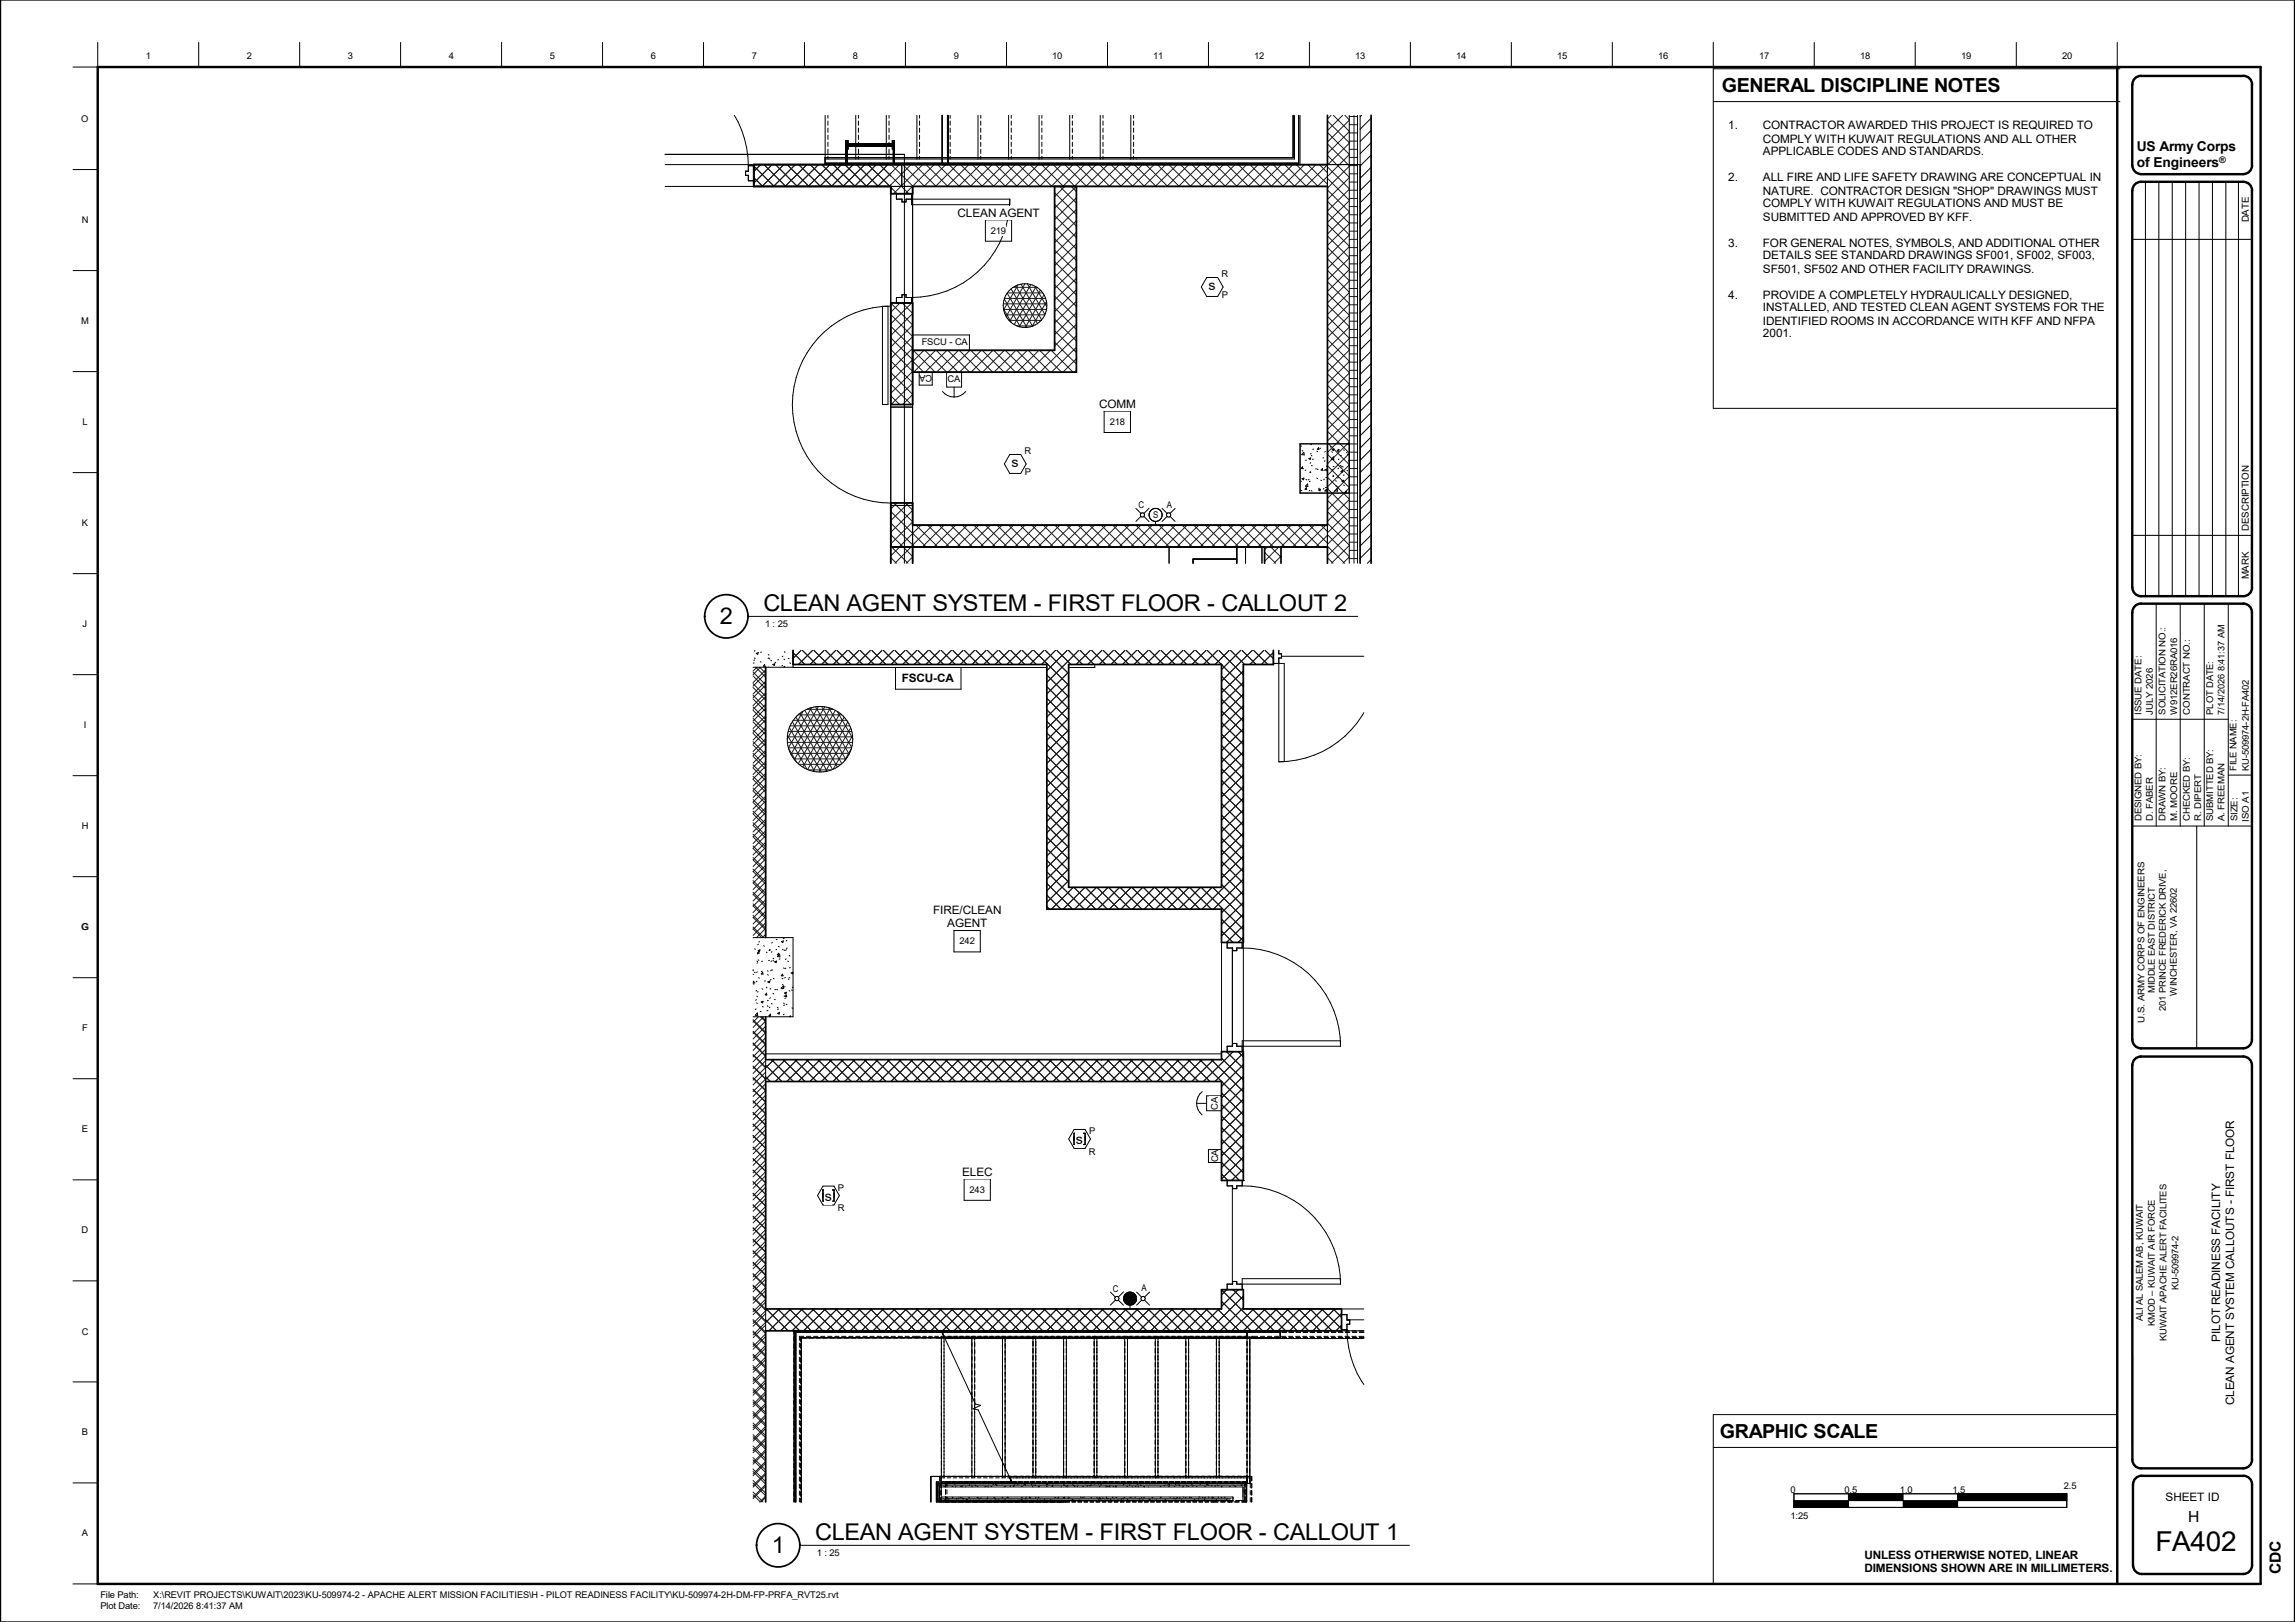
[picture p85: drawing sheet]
<svg xmlns="http://www.w3.org/2000/svg" width="841mm" height="594mm" viewBox="0 0 841 594" stroke-linecap="round" stroke-linejoin="round" font-family="sans-serif">
<defs><g id="words">
<text font-size="10.1" x="789.9" y="567.9">FA402</text>
<g font-size="8.4">
<text x="279.7" y="223.8">CLEAN AGENT SYSTEM -</text>
<text x="384" y="223.8">FIRST FLOOR -</text>
<text x="447.6" y="223.8">CALLOUT 2</text>
<text x="263.8" y="228.5">2</text>
<text x="282.8" y="568.7">1</text>
<text x="298.7" y="564">CLEAN AGENT SYSTEM -</text>
<text x="403" y="564">FIRST FLOOR -</text>
<text x="466.6" y="564">CALLOUT 1</text>
</g>
<g font-size="7.1">
<text x="630.9" y="33.7">GENERAL DISCIPLINE NOTES</text>
<text x="630.3" y="526.7">GRAPHIC SCALE</text>
</g>
<g font-size="5.6">
<text x="801.8" y="557.4">H</text>
<text x="835.8" y="576.7" transform="rotate(-90 835.8 576.7)">CDC</text>
</g>
<g font-size="5.1">
<text x="442.8" y="106.3">s</text>
<text x="370.7" y="171.2">s</text>
<text x="394.3" y="419.2">s</text>
<text x="302.2" y="440">s</text>
</g>
<g font-size="5">
<text x="783.1" y="55.5">US Army Corps</text>
<text x="783.1" y="61.3">of Engineers</text>
</g>
<g font-size="4.3">
<text x="633.3" y="47.4">1.</text>
<text x="646" y="47.4">CONTRACTOR AWARDED THIS PROJECT IS REQUIRED TO</text>
<text x="646" y="52.2">COMPLY WITH KUWAIT REGULATIONS AND ALL OTHER</text>
<text x="646" y="56.9">APPLICABLE CODES AND STANDARDS.</text>
<text x="633.3" y="66.5">2.</text>
<text x="646" y="66.5">ALL FIRE AND LIFE SAFETY DRAWING ARE CONCEPTUAL IN</text>
<text x="646" y="71.2">NATURE. CONTRACTOR DESIGN &quot;SHOP&quot; DRAWINGS MUST</text>
<text x="646" y="76">COMPLY WITH KUWAIT REGULATIONS AND MUST BE</text>
<text x="350.9" y="79.3">CLEAN AGENT</text>
<text x="646" y="80.8">SUBMITTED AND APPROVED BY KFF.</text>
<text x="633.3" y="90.3">3.</text>
<text x="646" y="90.3">FOR GENERAL NOTES, SYMBOLS, AND ADDITIONAL OTHER</text>
<text x="646" y="95">DETAILS SEE STANDARD DRAWINGS SF001, SF002, SF003,</text>
<text x="646" y="99.8">SF501, SF502 AND OTHER FACILITY DRAWINGS.</text>
<text x="633.3" y="109.3">4.</text>
<text x="646" y="109.3">PROVIDE A COMPLETELY HYDRAULICALLY DESIGNED,</text>
<text x="646" y="114.1">INSTALLED, AND TESTED CLEAN AGENT SYSTEMS FOR THE</text>
<text x="646" y="118.9">IDENTIFIED ROOMS IN ACCORDANCE WITH KFF AND NFPA</text>
<text x="646" y="123.6">2001.</text>
<text x="402.8" y="149.4">COMM</text>
<text x="352.6" y="430.6">ELEC</text>
<text x="813.6" y="491.5" transform="rotate(-90 813.6 491.5)">PILOT READINESS FACILITY</text>
<text x="818.7" y="514.6" transform="rotate(-90 818.7 514.6)">CLEAN AGENT SYSTEM CALLOUTS - FIRST FLOOR</text>
<text x="793.6" y="549.7">SHEET ID</text>
</g>
<g font-size="4.2">
<text x="330.5" y="249.7">FSCU-CA</text>
<text x="342" y="334.9">FIRE/CLEAN</text>
<text x="347.1" y="339.7">AGENT</text>
<text x="683.2" y="570.8">UNLESS OTHERWISE NOTED, LINEAR</text>
<text x="683.2" y="575.8">DIMENSIONS SHOWN ARE IN MILLIMETERS.</text>
</g>
<g font-size="3.5">
<text x="824.1" y="81.4" transform="rotate(-90 824.1 81.4)">DATE</text>
<text x="824.1" y="194.4" transform="rotate(-90 824.1 194.4)">DESCRIPTION</text>
<text x="824.1" y="212.2" transform="rotate(-90 824.1 212.2)">MARK</text>
</g>
<g font-size="3.4">
<text x="53.5" y="21.5">1</text>
<text x="90.5" y="21.5">2</text>
<text x="127.5" y="21.5">3</text>
<text x="164.5" y="21.5">4</text>
<text x="201.5" y="21.5">5</text>
<text x="238.5" y="21.5">6</text>
<text x="275.5" y="21.5">7</text>
<text x="312.5" y="21.5">8</text>
<text x="349.5" y="21.5">9</text>
<text x="385.6" y="21.5">10</text>
<text x="422.6" y="21.5">11</text>
<text x="459.6" y="21.5">12</text>
<text x="496.6" y="21.5">13</text>
<text x="533.7" y="21.5">14</text>
<text x="570.7" y="21.5">15</text>
<text x="607.7" y="21.5">16</text>
<text x="644.7" y="21.5">17</text>
<text x="681.7" y="21.5">18</text>
<text x="718.7" y="21.5">19</text>
<text x="755.6" y="21.5">20</text>
<text x="29.8" y="44.6">O</text>
<text x="29.9" y="81.6">N</text>
<text x="363.1" y="85.6">219</text>
<text x="447.6" y="101.6">R</text>
<text x="447.7" y="109.2">P</text>
<text x="29.8" y="118.6">M</text>
<text x="337.8" y="126.5">FSCU -</text>
<text x="350" y="126.5">CA</text>
<text x="341.6" y="137.5" transform="rotate(-180 341.6 137.5)">CA</text>
<text x="347.3" y="140">CA</text>
<text x="30.2" y="155.6">L</text>
<text x="406.7" y="155.6">218</text>
<text x="375.5" y="166.4">R</text>
<text x="375.5" y="173.9">P</text>
<text x="427.6" y="186">A</text>
<text x="417.2" y="186.1">C</text>
<text x="422.5" y="189.7">S</text>
<text x="30" y="192.6">K</text>
<text x="30.3" y="229.6">J</text>
<text x="280.4" y="229.7">1 : 25</text>
<text x="784.8" y="261.7" transform="rotate(-90 784.8 261.7)">ISSUE DATE:</text>
<text x="788.9" y="261.7" transform="rotate(-90 788.9 261.7)">JULY 2026</text>
<text x="793.6" y="261.7" transform="rotate(-90 793.6 261.7)">SOLICITATION NO.:</text>
<text x="797.8" y="261.7" transform="rotate(-90 797.8 261.7)">W912ER26RA016</text>
<text x="802.4" y="261.7" transform="rotate(-90 802.4 261.7)">CONTRACT NO.:</text>
<text x="811.1" y="261.7" transform="rotate(-90 811.1 261.7)">PLOT DATE:</text>
<text x="815.2" y="261.7" transform="rotate(-90 815.2 261.7)">7/14/2026 8:41:37 AM</text>
<text x="30.7" y="266.6">I</text>
<text x="819.6" y="282.3" transform="rotate(-90 819.6 282.3)">FILE NAME:</text>
<text x="824.1" y="282.3" transform="rotate(-90 824.1 282.3)">KU-509974-2H-FA402</text>
<text x="29.9" y="303.6">H</text>
<text x="784.8" y="300.8" transform="rotate(-90 784.8 300.8)">DESIGNED BY:</text>
<text x="788.9" y="300.8" transform="rotate(-90 788.9 300.8)">D. FABER</text>
<text x="793.6" y="300.8" transform="rotate(-90 793.6 300.8)">DRAWN BY:</text>
<text x="797.8" y="300.8" transform="rotate(-90 797.8 300.8)">M. MOORE</text>
<text x="802.4" y="300.8" transform="rotate(-90 802.4 300.8)">CHECKED BY:</text>
<text x="806.6" y="300.8" transform="rotate(-90 806.6 300.8)">R. DIPERT</text>
<text x="811.1" y="300.8" transform="rotate(-90 811.1 300.8)">SUBMITTED BY:</text>
<text x="815.2" y="300.8" transform="rotate(-90 815.2 300.8)">A. FREEMAN</text>
<text x="820" y="300.8" transform="rotate(-90 820 300.8)">SIZE:</text>
<text x="824.1" y="300.9" transform="rotate(-90 824.1 300.9)">ISO A1</text>
<text x="29.8" y="340.6">G</text>
<text x="351.6" y="345.9">242</text>
<text x="789.7" y="363.8" transform="rotate(-90 789.7 363.8)">MIDDLE EAST DISTRICT</text>
<text x="797.7" y="364.6" transform="rotate(-90 797.7 364.6)">WINCHESTER, VA 22602</text>
<text x="793.7" y="370.2" transform="rotate(-90 793.7 370.2)">201 PRINCE FREDERICK DRIVE,</text>
<text x="30.1" y="377.6">F</text>
<text x="785.8" y="374.5" transform="rotate(-90 785.8 374.5)">U.S. ARMY CORPS OF ENGINEERS</text>
<text x="446.3" y="406.5" transform="rotate(-90 446.3 406.5)">CA</text>
<text x="30" y="414.7">E</text>
<text x="399.1" y="415.3">P</text>
<text x="399" y="422.9">R</text>
<text x="446.4" y="425.7" transform="rotate(-90 446.4 425.7)">CA</text>
<text x="307.1" y="436.1">P</text>
<text x="355.3" y="436.8">243</text>
<text x="307" y="443.7">R</text>
<text x="29.9" y="451.7">D</text>
<text x="407.8" y="473.1">C</text>
<text x="418.3" y="473">A</text>
<text x="798.3" y="472.5" transform="rotate(-90 798.3 472.5)">KU-509974-2</text>
<text x="785.2" y="483.9" transform="rotate(-90 785.2 483.9)">ALI AL SALEM AB, KUWAIT</text>
<text x="789.7" y="485.6" transform="rotate(-90 789.7 485.6)">KMOD – KUWAIT AIR FORCE</text>
<text x="29.9" y="488.8">C</text>
<text x="794" y="491.3" transform="rotate(-90 794 491.3)">KUWAIT APACHE ALERT FACILITES</text>
<text x="30" y="525.7">B</text>
<text x="756.3" y="545.3">2.5</text>
<text x="656.1" y="546.7">0</text>
<text x="675.9" y="546.7">0.5</text>
<text x="696.3" y="546.7">1.0</text>
<text x="715.5" y="546.7">1.5</text>
<text x="656.1" y="556.2">1:25</text>
<text x="30" y="562.7">A</text>
<text x="299.4" y="569.8">1 : 25</text>
<text x="36.8" y="585.4">File Path:</text>
<text x="56.1" y="585.4">X:\REVIT PROJECTS\KUWAIT\2023\KU-509974-2 - APACHE ALERT MISSION FACILITIES\H - PILOT READINESS FACILITY\KU-509974-2H-DM-FP-PRFA_RVT25.rvt</text>
<text x="36.8" y="589.5">Plot Date:</text>
<text x="56.1" y="589.5">7/14/2026 8:41:37 AM</text>
</g>
<text font-size="3.3" x="813.3" y="59.8">®</text>
</g></defs>
<path d="M411.7 473.2h4.8v4.8h-4.8z" fill="#000"/>
<g fill="#fff">
<path d="M288.5 258.7h24v24h-24z"/>
<path d="M447.6 396.1h8v83.3h-8z"/>
<path d="M455.6 479.4h36v8h-36z"/>
<path d="M447.6 243.4h8v144.7h-8z"/>
<path d="M280.6 479.4h175v8h-175z"/>
<path d="M290.6 238.3h93v5.1h-93z"/>
<path d="M383.6 238.3h8v94.7h-8z"/>
<path d="M391.6 238.3h56v5.1h-56z"/>
<path d="M280.6 388.1h123v8h-123z"/>
<path d="M391.6 325h56v8h-56z"/>
<path d="M343.7 544h107.5v5.6h-107.5z"/>
<path d="M343.7 543.3h113.1v.7h-113.1z"/>
<path d="M344.3 544h111.8v.6h-111.8z"/>
<path d="M344.3 544.6h107.5v4.3h-107.5z"/>
<path d="M456.1 544h.7v6.2h-.7z"/>
<path d="M455.5 544.6h.6v5.6h-.6z"/>
<path d="M451.2 548.9h.6v1.3h-.6z"/>
<path d="M450.6 549.6h.6v.6h-.6z"/>
<path d="M275.9 238.3h14.7v6.1h-14.7z"/>
<path d="M275.9 343.4h14.7v29h-14.7z"/>
</g>
<g fill="none" stroke="#191919" stroke-width=".37">
<path d="M290.6 239.1l4.3 4.3M293.5 238.2l-2.9 3M294 238.2l5.2 5.2M297.8 238.2l-5.2 5.2M298.3 238.2l5.1 5.2M302 238.2l-5.2 5.2M302.5 238.2l5.2 5.2M306.2 238.2l-5.1 5.2M306.7 238.2l5.2 5.2M310.5 238.2l-5.1 5.2M311 238.2l5.1 5.2M314.7 238.2l-5.1 5.2"/>
<path d="M315.2 238.2l5.2 5.2M319 238.2l-5.2 5.2M319.5 238.2l5.2 5.2M323.2 238.2l-5.1 5.2M323.7 238.2l5.2 5.2M327.4 238.2l-5.1 5.2M328 238.2l5.1 5.2M331.7 238.2l-5.2 5.2M332.2 238.2l5.2 5.2M336 238.2l-5.2 5.2M336.4 238.2l5.2 5.2M340.2 238.2l-5.2 5.2"/>
<path d="M340.7 238.2l5.1 5.2M344.4 238.2l-5.1 5.2M344.9 238.2l5.2 5.2M348.7 238.2l-5.2 5.2M349.2 238.2l5.1 5.2M352.9 238.2l-5.2 5.2M353.4 238.2l5.2 5.2M357.1 238.2l-5.1 5.2M357.6 238.2l5.2 5.2M361.4 238.2l-5.2 5.2M361.9 238.2l5.1 5.2M365.6 238.2l-5.1 5.2"/>
<path d="M366.1 238.2l5.2 5.2M369.9 238.2l-5.2 5.2M370.4 238.2l5.1 5.2M374.1 238.2l-5.2 5.2M374.6 238.2l5.2 5.2M378.3 238.2l-5.1 5.2M378.8 238.2l12.8 12.8M382.6 238.2l-5.2 5.2M383.1 238.2l8.5 8.6M386.8 238.2l-5.1 5.2M387.3 238.2l5.2 5.2M391.1 238.2l-7.5 7.5"/>
<path d="M391.5 238.2l5.2 5.2M395.3 238.2l-11.7 11.7M395.8 238.2l5.1 5.2M399.5 238.2l-5.1 5.2M400 238.2l5.2 5.2M403.8 238.2l-5.2 5.2M404.3 238.2l5.1 5.2M408 238.2l-5.2 5.2M408.5 238.2l5.2 5.2M412.2 238.2l-5.1 5.2M412.7 238.2l5.2 5.2M416.5 238.2l-5.1 5.2"/>
<path d="M417 238.2l5.1 5.2M420.8 238.2l-5.2 5.2M421.3 238.2l5.1 5.2M425 238.2l-5.2 5.2M425.5 238.2l5.2 5.2M429.2 238.2l-5.1 5.2M429.7 238.2l5.2 5.2M433.5 238.2l-5.2 5.2M434 238.2l5.1 5.2M437.7 238.2l-5.1 5.2M438.2 238.2l5.2 5.2M442 238.2l-5.2 5.2"/>
<path d="M442.4 238.2l13.2 13.2M446.2 238.2l-5.2 5.2M446.7 238.2l8.9 9M450.4 238.2l-5.1 5.2M450.9 238.2l5.2 5.2M454.7 238.2l-7.1 7.1M455.2 238.2l5.1 5.2M458.9 238.2l-11.3 11.3M459.4 238.2l5.2 5.2M463.1 238.2l-5.1 5.2M463.6 238.2l3 3M466.6 239l-4.4 4.4"/>
<path d="M276 256l4.6 4.6M276 251.8l4.6 4.6M276 247.6l4.6 4.6M277 244.4l3.6 3.6M277.4 244.4l-1.4 1.4M280.6 245.4l-4.6 4.6M280.6 249.6l-4.6 4.6M280.6 253.8l-4.6 4.6M280.6 258l-4.6 4.6M290.6 243.3l.1 .1M295.7 259.8h9.7M296.8 259.4l11.7 20.3"/>
<path d="M297.4 259.2l-8.4 14.6M298.9 258.9l11 19.2M299.9 258.8l-10 17.4M301.1 258.8l10 17.4M302.2 258.9l-11.1 19.2M303.7 259.2l8.4 14.5M304.2 259.4l-11.6 20.3M383.6 251.5l8 8M383.6 247.2l8 8M383.6 260l8 8M383.6 255.7l8 8M391.6 246.2l-8 8"/>
<path d="M391.6 250.4l-8 8M391.6 254.6l-8 8M391.6 258.9l-8 8M447.6 256.1l8 8M447.6 251.9l8 8M447.6 247.7l8 8M455.6 245.7l-8 8M455.6 250l-8 8M455.6 254.3l-8 8M455.6 258.5l-8 8M466.6 243.2l-.1 .2M276 277l4.6 4.7"/>
<path d="M276 272.8l4.6 4.7M276 268.6l4.6 4.7M276 264.4l4.6 4.7M276 260.2l4.6 4.6M280.6 262.2l-4.6 4.6M280.6 266.4l-4.6 4.7M280.6 270.6l-4.6 4.7M280.6 274.8l-4.6 4.7M280.6 279l-4.6 4.7M288.6 269.9h23.8M288.6 271.9h23.8M288.6 269.4l7.1 12.4"/>
<path d="M288.9 267.9h23.2M289 273.9h23M289.1 274.2l2.7 4.9M289.3 266.5l9.2 16.1M289.6 265.9h21.8M289.7 275.9h21.6M290.4 264.4l10.5 18.3M290.7 263.8h19.6M291 278h19M291.7 262.6l11.4 19.8M292.6 261.8h15.8M292.9 280h15.2"/>
<path d="M293.2 261.3l11.9 20.5M294.3 260.5l-5.8 10.1M294.9 260.2l12 20.7M306.1 260.2l-11.9 20.7M306.8 260.6l5.7 9.8M307.8 261.3l-11.8 20.6M309.3 262.7l-11.4 19.7M310.7 264.4l-10.6 18.3M311.7 266.6l-9.2 15.9M311.8 274.5l-2.4 4.2M312.4 269.5l-7 12.2M383.6 264.2l8 8"/>
<path d="M383.6 276.9l8 8M383.6 272.7l8 8M383.6 268.4l8 8M391.6 263.1l-8 8M391.6 267.4l-8 8M391.6 271.6l-8 8M391.6 275.8l-8 8M447.6 277.3l8 8M447.6 273.1l8 8M447.6 268.9l8 8M447.6 264.6l8 8M447.6 260.4l8 8"/>
<path d="M455.6 262.7l-8 8M455.6 267l-8 8M455.6 271.2l-8 8M455.6 275.4l-8 8M455.6 279.7l-8 8M276 298.1l4.6 4.6M276 293.9l4.6 4.6M276 289.7l4.6 4.6M276 285.5l4.6 4.6M276 281.3l4.6 4.6M280.6 283.3l-4.6 4.6M280.6 287.4l-4.6 4.7"/>
<path d="M280.6 291.7l-4.6 4.6M280.6 295.9l-4.6 4.6M296.4 282h8.2M383.6 298.1l8 8M383.6 293.9l8 8M383.6 289.6l8 8M383.6 285.4l8 8M383.6 281.2l8 8M391.6 280.1l-8 8M391.6 284.3l-8 8M391.6 288.5l-8 8M391.6 292.8l-8 8"/>
<path d="M391.6 297.1l-8 8M447.6 298.5l8 8M447.6 294.3l8 8M447.6 290.1l8 8M447.6 285.8l8 8M447.6 281.6l8 8M455.6 283.9l-8 8M455.6 288.2l-8 8M455.6 292.4l-8 8M455.6 296.6l-8 8M276 319.2l4.6 4.6M276 314.9l4.6 4.7"/>
<path d="M276 310.7l4.6 4.7M276 306.5l4.6 4.7M276 302.3l4.6 4.7M280.6 300.1l-4.6 4.6M280.6 304.3l-4.6 4.6M280.6 308.5l-4.6 4.6M280.6 312.7l-4.6 4.7M280.6 316.9l-4.6 4.7M383.6 319.3l13.7 13.7M383.6 315.1l8 8M383.6 310.9l8 8M383.6 306.6l8 8"/>
<path d="M383.6 302.4l8 8M391.6 301.3l-8 8M391.6 305.5l-8 8M391.6 309.8l-8 8M391.6 314l-8 8M391.6 318.3l-8 8M447.6 319.7l8 8M447.6 315.5l8 8M447.6 311.2l8 8M447.6 307l8 8M447.6 302.8l8 8M455.6 300.9l-8 8"/>
<path d="M455.6 305.1l-8 8M455.6 309.4l-8 8M455.6 313.6l-8 8M455.6 317.8l-15.1 15.2M276 336l4.6 4.6M276 331.8l4.6 4.6M276 327.6l4.6 4.6M276 323.3l4.6 4.7M280.6 321.1l-4.6 4.7M280.6 325.3l-4.6 4.7M280.6 329.6l-4.6 4.6M280.6 333.8l-4.6 4.6"/>
<path d="M280.6 338l-4.6 4.6M383.6 332.1l1 .9M383.6 327.8l5.2 5.2M383.6 323.6l9.4 9.4M391.6 322.5l-8 8M393.3 325l-8 8M393.5 325l8 8M397.6 325l-8 8M397.8 325l8 8M401.8 325l-8 8M402 325l8 8M406.1 325l-8 8"/>
<path d="M406.2 325l8 8M410.3 325l-8 8M410.5 325l8 8M414.5 325l-8 8M414.7 325l8 8M418.8 325l-8 8M419 325l8 8M423 325l-8 8M423.2 325l8 8M427.3 325l-8 8M427.4 325l8 8M431.5 325l-8 8"/>
<path d="M431.7 325l8 8M435.7 325l-8 8M435.9 325l8 8M440 325l-8 8M440.2 325l15.4 15.4M444.2 325l-8 8M444.4 325l11.2 11.2M447.6 336.7l8 8M447.6 324l8 8M455.6 322.1l-10.9 10.9M455.6 326.3l-8 8M455.6 330.6l-8 8"/>
<path d="M455.6 334.8l-8 8M455.6 339l-6.1 6.2M276 340.2l3.1 3.2M280.6 342.2l-1.2 1.2M447.6 345.2h.1M447.6 341l4.3 4.2M455.6 343.3l-1.9 1.9M276 378.1l4.6 4.6M276 373.9l4.6 4.6M278.7 372.4l1.9 1.9M279.9 372.4l-3.9 3.9M280.6 375.9l-4.6 4.6"/>
<path d="M276 399.1l4.6 4.7M276 394.9l4.6 4.7M276 386.5l4.6 4.7M276 382.3l4.6 4.6M280.6 380.1l-4.6 4.6M280.6 384.3l-4.6 4.6M280.6 388.5l-4.6 4.6M280.6 392.7l-4.6 4.6M280.6 396.9l-4.6 4.7M280.6 394.4l1.7 1.7M280.6 390.2l5.9 5.9M282.7 388.1l8 8"/>
<path d="M283.6 388.1l-3 3M287 388.1l8 8M287.8 388.1l-7.2 7.3-4.6-4.7M291.3 388.1l8 8M292.1 388.1l-8 8M295.5 388.1l8 8M296.3 388.1l-8 8M299.7 388.1l8 8M300.6 388.1l-8 8M304 388.1l8 8M304.8 388.1l-8 8M308.2 388.1l8 8"/>
<path d="M309 388.1l-8 8M312.5 388.1l8 8M313.3 388.1l-8 8M316.7 388.1l8 8M317.5 388.1l-8 8M320.9 388.1l8 8M321.8 388.1l-8 8M325.2 388.1l8 8M326 388.1l-8 8M329.4 388.1l8 8M330.2 388.1l-8 8M333.6 388.1l8 8"/>
<path d="M334.5 388.1l-8 8M337.9 388.1l8 8M338.7 388.1l-8 8M342.1 388.1l8 8M343 388.1l-8 8M346.4 388.1l8 8M347.2 388.1l-8 8M350.6 388.1l8 8M351.5 388.1l-8 8M354.8 388.1l8 8M355.7 388.1l-8 8M359.1 388.1l8 8"/>
<path d="M359.9 388.1l-8 8M363.3 388.1l8 8M364.2 388.1l-8 8M367.6 388.1l8 8M368.4 388.1l-8 8M371.8 388.1l8 8M372.7 388.1l-8 8M376 388.1l8 8M376.9 388.1l-8 8M380.3 388.1l8 8M381.1 388.1l-8 8M384.5 388.1l8 8"/>
<path d="M385.4 388.1l-8 8M388.8 388.1l8 8M389.6 388.1l-8 8M393 388.1l8 8M393.9 388.1l-8 8M397.3 388.1l8 8M398.1 388.1l-8 8M401.5 388.1l8 8M402.3 388.1l-8 8M405.7 388.1l8 8M406.6 388.1l-8 8M410 388.1l8 8"/>
<path d="M410.8 388.1l-8 8M414.2 388.1l8 8M415 388.1l-8 8M418.5 388.1l8 8M419.3 388.1l-8 8M422.7 388.1l8 8M423.5 388.1l-8 8M426.9 388.1l8 8M427.8 388.1l-8 8M431.2 388.1l8 8M432 388.1l-8 8M435.4 388.1l8 8"/>
<path d="M436.2 388.1l-8 8M439.7 388.1l15.9 16M440.5 388.1l-8 8M443.9 388.1l11.7 11.7M444.7 388.1l-8 8M447.6 385.2h.1M447.6 387.6l8 8M449.5 385.2l6.1 6.1M451.9 385.2l-10.9 10.9M453.7 385.2l1.9 1.9M455.6 385.7l-10.4 10.4M455.6 389.9l-8 8"/>
<path d="M455.6 394.2l-8 8M455.6 398.4l-8 8M276 416l4.6 4.6M276 411.8l4.6 4.6M276 407.5l4.6 4.7M276 403.4l4.6 4.6M280.6 401.1l-4.6 4.7M280.6 405.3l-4.6 4.7M280.6 409.5l-4.6 4.7M280.6 413.8l-4.6 4.6M280.6 418l-4.6 4.6M447.6 417.3l8 7.9"/>
<path d="M447.6 413l8 8M447.6 408.8l8 8M447.6 404.5l8 8M447.6 400.3l8 8M455.6 402.6l-8 8M455.6 406.9l-8 8M455.6 411.1l-8 8M455.6 415.4l-8 8M455.6 419.6l-8 8M276 437l4.6 4.7M276 432.8l4.6 4.7M276 428.6l4.6 4.6"/>
<path d="M276 424.4l4.6 4.6M276 420.2l4.6 4.6M280.6 422.2l-4.6 4.6M280.6 426.4l-4.6 4.6M280.6 430.6l-4.6 4.6M280.6 434.8l-4.6 4.7M280.6 439l-4.6 4.7M447.6 430l2.4 2.4M447.6 425.7l6.6 6.7M447.6 421.5l8 8M455.6 432.4h.1M455.6 423.8l-8 8"/>
<path d="M455.6 428.1l-4.2 4.3M276 458.1l4.6 4.6M276 453.9l4.6 4.6M276 449.7l4.6 4.6M276 445.4l4.6 4.7M276 441.2l4.6 4.7M280.6 443.2l-4.6 4.7M280.6 447.4l-4.6 4.7M280.6 451.7l-4.6 4.6M280.6 455.8l-4.6 4.7M276 479.1l4.6 4.7M276 474.9l4.6 4.7"/>
<path d="M276 470.7l4.6 4.7M276 466.5l4.6 4.6M276 462.3l4.6 4.6M280.6 460.1l-4.6 4.6M280.6 464.3l-4.6 4.6M280.6 468.5l-4.6 4.6M280.6 472.7l-4.6 4.7M280.6 476.9l-4.6 4.6M280.8 479.4l8 8M281.3 479.4l-.7 .7M285 479.4l8 8M285.6 479.4l-5 5"/>
<path d="M289.3 479.4l8 8M289.8 479.4l-8 8M293.5 479.4l8 8M294 479.4l-8 8M297.8 479.4l8 8M298.3 479.4l-8 8M302 479.4l8 8M302.5 479.4l-8 8M306.2 479.4l8 8M306.7 479.4l-8 8M310.5 479.4l8 8M311 479.4l-8 8"/>
<path d="M314.7 479.4l8 8M315.3 479.4l-8 8M319 479.4l8 8M319.5 479.4l-8 8M323.2 479.4l8 8M323.7 479.4l-8 8M327.4 479.4l8 8M328 479.4l-8 8M331.7 479.4l8 8M332.2 479.4l-8 8M335.9 479.4l8 8M336.5 479.4l-8 8"/>
<path d="M340.1 479.4l8 8M340.7 479.4l-8 8M344.4 479.4l8 8M344.9 479.4l-8 8M348.7 479.4l8 8M349.2 479.4l-8 8M352.9 479.4l8 8M353.4 479.4l-8 8M357.1 479.4l8 8M357.6 479.4l-8 8M361.4 479.4l8 8M361.9 479.4l-8 8"/>
<path d="M365.6 479.4l8 8M366.1 479.4l-8 8M369.9 479.4l8 8M370.4 479.4l-8 8M374.1 479.4l8 8M374.6 479.4l-8 8M378.3 479.4l8 8M378.8 479.4l-8 8M382.6 479.4l8 8M383.1 479.4l-8 8M386.8 479.4l8 8M387.3 479.4l-8 8"/>
<path d="M391 479.4l8 8M391.6 479.4l-8 8M395.3 479.4l8 8M395.8 479.4l-8 8M399.5 479.4l8 8M400 479.4l-8 8M403.8 479.4l8 8M404.3 479.4l-8 8M408 479.4l8 8M408.5 479.4l-8 8M412.2 479.4l8 8M412.8 479.4l-8 8"/>
<path d="M416.5 479.4l8 8M417 479.4l-8 8M420.7 479.4l8 8M421.3 479.4l-8 8M425 479.4l8 8M425.5 479.4l-8 8M429.2 479.4l8 8M429.7 479.4l-8 8M433.5 479.4l8 8M434 479.4l-8 8M437.7 479.4l8 8M438.2 479.4l-8 8"/>
<path d="M441.9 479.4l8 8M442.5 479.4l-8 8M446.2 479.4l8 8M446.7 479.4l-8 8M447.6 476.6l10.8 10.8M447.6 472.4l15.1 15M449.5 472.4l-1.9 1.9M451.8 472.4l3.8 3.7M453.8 472.4l-6.2 6.1M455.6 474.7l-12.7 12.7M455.6 479l-8.4 8.4M458.9 479.4l8 8"/>
<path d="M459.4 479.4l-8 8M463.1 479.4l8 8M463.7 479.4l-8 8M467.4 479.4l8 8M467.9 479.4l-8 8M471.6 479.4l8 8M472.1 479.4l-8 8M475.9 479.4l8 8M476.4 479.4l-8 8M480.1 479.4l8 8M480.6 479.4l-8 8M484.3 479.4l7.3 7.3"/>
<path d="M484.8 479.4l-8 8M488.6 479.4l3 3.1M489.1 479.4l-8 8M276 496l4.6 4.6M276 491.7l4.6 4.7M276 487.6l4.6 4.6M276 483.3l4.6 4.7M280.6 481.1l-4.6 4.7M280.6 485.3l-4.6 4.7M280.6 489.5l-4.6 4.7M280.6 493.7l-4.6 4.7M280.6 498l-4.6 4.6"/>
<path d="M280.6 483.4l4 4M491.6 481.1l-6.2 6.3M491.6 485.4l-2 2M276 517l4.6 4.7M276 512.8l4.6 4.6M276 508.6l4.6 4.6M276 504.4l4.6 4.6M276 500.2l4.6 4.6M280.6 502.2l-4.6 4.6M280.6 506.4l-4.6 4.6M280.6 510.6l-4.6 4.6M280.6 514.8l-4.6 4.6"/>
<path d="M280.6 519l-4.6 4.7M276 538.1l4.6 4.6M276 533.9l4.6 4.6M276 529.6l4.6 4.7M276 525.4l4.6 4.7M276 521.2l4.6 4.7M280.6 523.2l-4.6 4.7M280.6 527.4l-4.6 4.7M280.6 531.6l-4.6 4.7M280.6 535.9l-4.6 4.6M276 546.5l3.6 3.6M276 542.2l4.6 4.7"/>
<path d="M280.6 540l-4.6 4.7M280.6 544.3l-4.6 4.6M280.6 548.5l-1.7 1.6"/>
</g>
<g fill="none" stroke="#181818" stroke-width=".37">
<path d="M290.6 239.1l4.3 4.3M293.5 238.2l-2.9 3M294 238.2l5.2 5.2M297.8 238.2l-5.2 5.2M298.3 238.2l5.1 5.2M302 238.2l-5.2 5.2M302.5 238.2l5.2 5.2M306.2 238.2l-5.1 5.2M306.7 238.2l5.2 5.2M310.5 238.2l-5.1 5.2M311 238.2l5.1 5.2M314.7 238.2l-5.1 5.2"/>
<path d="M315.2 238.2l5.2 5.2M319 238.2l-5.2 5.2M319.5 238.2l5.2 5.2M323.2 238.2l-5.1 5.2M323.7 238.2l5.2 5.2M327.4 238.2l-5.1 5.2M328 238.2l5.1 5.2M331.7 238.2l-5.2 5.2M332.2 238.2l5.2 5.2M336 238.2l-5.2 5.2M336.4 238.2l5.2 5.2M340.2 238.2l-5.2 5.2"/>
<path d="M340.7 238.2l5.1 5.2M344.4 238.2l-5.1 5.2M344.9 238.2l5.2 5.2M348.7 238.2l-5.2 5.2M349.2 238.2l5.1 5.2M352.9 238.2l-5.2 5.2M353.4 238.2l5.2 5.2M357.1 238.2l-5.1 5.2M357.6 238.2l5.2 5.2M361.4 238.2l-5.2 5.2M361.9 238.2l5.1 5.2M365.6 238.2l-5.1 5.2"/>
<path d="M366.1 238.2l5.2 5.2M369.9 238.2l-5.2 5.2M370.4 238.2l5.1 5.2M374.1 238.2l-5.2 5.2M374.6 238.2l5.2 5.2M378.3 238.2l-5.1 5.2M378.8 238.2l12.8 12.8M382.6 238.2l-5.2 5.2M383.1 238.2l8.5 8.6M386.8 238.2l-5.1 5.2M387.3 238.2l5.2 5.2M391.1 238.2l-7.5 7.5"/>
<path d="M391.5 238.2l5.2 5.2M395.3 238.2l-11.7 11.7M395.8 238.2l5.1 5.2M399.5 238.2l-5.1 5.2M400 238.2l5.2 5.2M403.8 238.2l-5.2 5.2M404.3 238.2l5.1 5.2M408 238.2l-5.2 5.2M408.5 238.2l5.2 5.2M412.2 238.2l-5.1 5.2M412.7 238.2l5.2 5.2M416.5 238.2l-5.1 5.2"/>
<path d="M417 238.2l5.1 5.2M420.8 238.2l-5.2 5.2M421.3 238.2l5.1 5.2M425 238.2l-5.2 5.2M425.5 238.2l5.2 5.2M429.2 238.2l-5.1 5.2M429.7 238.2l5.2 5.2M433.5 238.2l-5.2 5.2M434 238.2l5.1 5.2M437.7 238.2l-5.1 5.2M438.2 238.2l5.2 5.2M442 238.2l-5.2 5.2"/>
<path d="M442.4 238.2l13.2 13.2M446.2 238.2l-5.2 5.2M446.7 238.2l8.9 9M450.4 238.2l-5.1 5.2M450.9 238.2l5.2 5.2M454.7 238.2l-7.1 7.1M455.2 238.2l5.1 5.2M458.9 238.2l-11.3 11.3M459.4 238.2l5.2 5.2M463.1 238.2l-5.1 5.2M463.6 238.2l3 3M466.6 239l-4.4 4.4"/>
<path d="M276 258.9l4.6 4.7M276 254.7l4.6 4.6M276 250.4l4.6 4.7M276 246.2l4.6 4.6M278.4 244.4l2.2 2.2M278.6 244.4l-2.6 2.7M280.6 246.7l-4.6 4.6M280.6 250.9l-4.6 4.7M280.6 255.2l-4.6 4.6M280.6 259.4l-4.6 4.7M290.6 243.3l.1 .1M383.6 251.5l8 8"/>
<path d="M383.6 247.2l8 8M383.6 260l8 8M383.6 255.7l8 8M391.6 246.2l-8 8M391.6 250.4l-8 8M391.6 254.6l-8 8M391.6 258.9l-8 8M447.6 256.1l8 8M447.6 251.9l8 8M447.6 247.7l8 8M455.6 245.7l-8 8M455.6 250l-8 8"/>
<path d="M455.6 254.3l-8 8M455.6 258.5l-8 8M466.6 243.2l-.1 .2M276 275.9l4.6 4.6M276 271.7l4.6 4.6M276 267.4l4.6 4.6M276 263.1l4.6 4.7M280.6 263.7l-4.6 4.6M280.6 267.9l-4.6 4.6M280.6 272.1l-4.6 4.7M280.6 276.4l-4.6 4.7M383.6 264.2l8 8"/>
<path d="M383.6 276.9l8 8M383.6 272.7l8 8M383.6 268.4l8 8M391.6 263.1l-8 8M391.6 267.4l-8 8M391.6 271.6l-8 8M391.6 275.8l-8 8M447.6 277.3l8 8M447.6 273.1l8 8M447.6 268.9l8 8M447.6 264.6l8 8M447.6 260.4l8 8"/>
<path d="M455.6 262.7l-8 8M455.6 267l-8 8M455.6 271.2l-8 8M455.6 275.4l-8 8M455.6 279.7l-8 8M276 292.9l4.6 4.7-4.6 4.7M276 297.1l4.6 4.7M276 288.6l4.6 4.6M276 284.4l4.6 4.6M276 280.1l4.6 4.7M280.6 280.6l-4.6 4.7M280.6 284.9l-4.6 4.6"/>
<path d="M280.6 289.1l-4.6 4.7M280.6 293.4l-4.6 4.6M383.6 298.1l8 8M383.6 293.9l8 8M383.6 289.6l8 8M383.6 285.4l8 8M383.6 281.2l8 8M391.6 280.1l-8 8M391.6 284.3l-8 8M391.6 288.5l-8 8M391.6 292.8l-8 8M391.6 297.1l-8 8"/>
<path d="M447.6 298.5l8 8M447.6 294.3l8 8M447.6 290.1l8 8M447.6 285.8l8 8M447.6 281.6l8 8M455.6 283.9l-8 8M455.6 288.2l-8 8M455.6 292.4l-8 8M455.6 296.6l-8 8M276 318.3l4.6 4.7M276 314.1l4.6 4.6M276 309.8l4.6 4.7"/>
<path d="M276 305.6l4.6 4.6M276 301.3l4.6 4.7M280.6 301.8l-4.6 4.7M280.6 306.1l-4.6 4.6M280.6 310.3l-4.6 4.7M280.6 314.6l-4.6 4.6M280.6 318.8l-4.6 4.7M383.6 319.3l13.7 13.7M383.6 315.1l8 8M383.6 310.9l8 8M383.6 306.6l8 8M383.6 302.4l8 8"/>
<path d="M391.6 301.3l-8 8M391.6 305.5l-8 8M391.6 309.8l-8 8M391.6 314l-8 8M391.6 318.3l-8 8M447.6 319.7l8 8M447.6 315.5l8 8M447.6 311.2l8 8M447.6 307l8 8M447.6 302.8l8 8M455.6 300.9l-8 8M455.6 305.1l-8 8"/>
<path d="M455.6 309.4l-8 8M455.6 313.6l-8 8M455.6 317.8l-15.1 15.2M276 335.3l4.6 4.7-3.4 3.4M276 339.5l3.8 3.9M276 331l4.6 4.7M276 326.8l4.6 4.7M276 322.5l4.6 4.7M280.6 323l-4.6 4.7M280.6 327.3l-4.6 4.6M280.6 331.6l-4.6 4.6M280.6 335.8l-4.6 4.6"/>
<path d="M383.6 332.1l1 .9M383.6 327.8l5.2 5.2M383.6 323.6l9.4 9.4M391.6 322.5l-8 8M393.3 325l-8 8M393.5 325l8 8M397.6 325l-8 8M397.8 325l8 8M401.8 325l-8 8M402 325l8 8M406.1 325l-8 8M406.2 325l8 8"/>
<path d="M410.3 325l-8 8M410.5 325l8 8M414.5 325l-8 8M414.7 325l8 8M418.8 325l-8 8M419 325l8 8M423 325l-8 8M423.2 325l8 8M427.3 325l-8 8M427.4 325l8 8M431.5 325l-8 8M431.7 325l8 8"/>
<path d="M435.7 325l-8 8M435.9 325l8 8M440 325l-8 8M440.2 325l15.4 15.4M444.2 325l-8 8M444.4 325l11.2 11.2M447.6 336.7l8 8M447.6 324l8 8M455.6 322.1l-10.9 10.9M455.6 326.3l-8 8M455.6 330.6l-8 8M455.6 334.8l-8 8"/>
<path d="M455.6 339l-6.1 6.2M447.6 345.2h.1M447.6 341l4.3 4.2M455.6 343.3l-1.9 1.9M276 377.7l4.6 4.7-4.6 4.7M276 373.5l4.6 4.6M277.9 372.4l-1.9 2M279.1 372.4l1.5 1.5M280.6 374l-4.6 4.6M280.6 378.2l-4.6 4.7M276 398.9l4.6 4.7M276 394.7l4.6 4.6"/>
<path d="M276 390.4l4.6 4.7M276 386.2l4.6 4.7M276 382l4.6 4.6M280.6 386.7l-4.6 4.7M280.6 390.9l-4.6 4.7M280.6 395.2l-4.6 4.6M280.6 399.4l-4.6 4.7M280.6 394.4l1.7 1.7M280.6 390.2l5.9 5.9M282.7 388.1l8 8M283.6 388.1l-3 3M287 388.1l8 8"/>
<path d="M287.8 388.1l-7.2 7.3M291.3 388.1l8 8M292.1 388.1l-8 8M295.5 388.1l8 8M296.3 388.1l-8 8M299.7 388.1l8 8M300.6 388.1l-8 8M304 388.1l8 8M304.8 388.1l-8 8M308.2 388.1l8 8M309 388.1l-8 8M312.5 388.1l8 8"/>
<path d="M313.3 388.1l-8 8M316.7 388.1l8 8M317.5 388.1l-8 8M320.9 388.1l8 8M321.8 388.1l-8 8M325.2 388.1l8 8M326 388.1l-8 8M329.4 388.1l8 8M330.2 388.1l-8 8M333.6 388.1l8 8M334.5 388.1l-8 8M337.9 388.1l8 8"/>
<path d="M338.7 388.1l-8 8M342.1 388.1l8 8M343 388.1l-8 8M346.4 388.1l8 8M347.2 388.1l-8 8M350.6 388.1l8 8M351.5 388.1l-8 8M354.8 388.1l8 8M355.7 388.1l-8 8M359.1 388.1l8 8M359.9 388.1l-8 8M363.3 388.1l8 8"/>
<path d="M364.2 388.1l-8 8M367.6 388.1l8 8M368.4 388.1l-8 8M371.8 388.1l8 8M372.7 388.1l-8 8M376 388.1l8 8M376.9 388.1l-8 8M380.3 388.1l8 8M381.1 388.1l-8 8M384.5 388.1l8 8M385.4 388.1l-8 8M388.8 388.1l8 8"/>
<path d="M389.6 388.1l-8 8M393 388.1l8 8M393.9 388.1l-8 8M397.3 388.1l8 8M398.1 388.1l-8 8M401.5 388.1l8 8M402.3 388.1l-8 8M405.7 388.1l8 8M406.6 388.1l-8 8M410 388.1l8 8M410.8 388.1l-8 8M414.2 388.1l8 8"/>
<path d="M415 388.1l-8 8M418.5 388.1l8 8M419.3 388.1l-8 8M422.7 388.1l8 8M423.5 388.1l-8 8M426.9 388.1l8 8M427.8 388.1l-8 8M431.2 388.1l8 8M432 388.1l-8 8M435.4 388.1l8 8M436.2 388.1l-8 8M439.7 388.1l15.9 16"/>
<path d="M440.5 388.1l-8 8M443.9 388.1l11.7 11.7M444.7 388.1l-8 8M447.6 385.2h.1M447.6 387.6l8 8M449.5 385.2l6.1 6.1M451.9 385.2l-10.9 10.9M453.7 385.2l1.9 1.9M455.6 385.7l-10.4 10.4M455.6 389.9l-8 8M455.6 394.2l-8 8M455.6 398.4l-8 8"/>
<path d="M276 415.9l4.6 4.6M276 411.6l4.6 4.7M276 407.4l4.6 4.7M276 403.2l4.6 4.6M280.6 403.7l-4.6 4.6M280.6 407.9l-4.6 4.7M280.6 412.2l-4.6 4.6M280.6 416.4l-4.6 4.6M447.6 417.3l8 7.9M447.6 413l8 8M447.6 408.8l8 8M447.6 404.5l8 8"/>
<path d="M447.6 400.3l8 8M455.6 402.6l-8 8M455.6 406.9l-8 8M455.6 411.1l-8 8M455.6 415.4l-8 8M455.6 419.6l-8 8M276 437.1l4.6 4.7M276 432.9l4.6 4.6M276 428.6l4.6 4.7M276 424.4l4.6 4.6M276 420.2l4.6 4.6M280.6 420.7l-4.6 4.6"/>
<path d="M280.6 424.9l-4.6 4.7M280.6 429.1l-4.6 4.7M280.6 433.4l-4.6 4.6M280.6 437.6l-4.6 4.7M447.6 430l2.4 2.4M447.6 425.7l6.6 6.7M447.6 421.5l8 8M455.6 432.4h.1M455.6 423.8l-8 8M455.6 428.1l-4.2 4.3M276 458.3l4.6 4.7M276 454.1l4.6 4.6"/>
<path d="M276 449.8l4.6 4.7M276 445.6l4.6 4.7M276 441.4l4.6 4.6M280.6 441.9l-4.6 4.6M280.6 446.1l-4.6 4.7M280.6 450.3l-4.6 4.7M280.6 454.6l-4.6 4.6M280.6 458.9l-4.6 4.6M276 479.6l4.6 4.6M276 475.3l4.6 4.7M276 471l4.6 4.7M276 466.8l4.6 4.7"/>
<path d="M276 462.6l4.6 4.6M280.6 463.1l-4.6 4.6M280.6 467.3l-4.6 4.7M280.6 471.6l-4.6 4.6M280.6 475.8l-4.6 4.6M280.8 479.4l8 8M281.3 479.4l-.7 .7M285 479.4l8 8M285.6 479.4l-5 5M289.3 479.4l8 8M289.8 479.4l-8 8M293.5 479.4l8 8"/>
<path d="M294 479.4l-8 8M297.8 479.4l8 8M298.3 479.4l-8 8M302 479.4l8 8M302.5 479.4l-8 8M306.2 479.4l8 8M306.7 479.4l-8 8M310.5 479.4l8 8M311 479.4l-8 8M314.7 479.4l8 8M315.3 479.4l-8 8M319 479.4l8 8"/>
<path d="M319.5 479.4l-8 8M323.2 479.4l8 8M323.7 479.4l-8 8M327.4 479.4l8 8M328 479.4l-8 8M331.7 479.4l8 8M332.2 479.4l-8 8M335.9 479.4l8 8M336.5 479.4l-8 8M340.1 479.4l8 8M340.7 479.4l-8 8M344.4 479.4l8 8"/>
<path d="M344.9 479.4l-8 8M348.7 479.4l8 8M349.2 479.4l-8 8M352.9 479.4l8 8M353.4 479.4l-8 8M357.1 479.4l8 8M357.6 479.4l-8 8M361.4 479.4l8 8M361.9 479.4l-8 8M365.6 479.4l8 8M366.1 479.4l-8 8M369.9 479.4l8 8"/>
<path d="M370.4 479.4l-8 8M374.1 479.4l8 8M374.6 479.4l-8 8M378.3 479.4l8 8M378.8 479.4l-8 8M382.6 479.4l8 8M383.1 479.4l-8 8M386.8 479.4l8 8M387.3 479.4l-8 8M391 479.4l8 8M391.6 479.4l-8 8M395.3 479.4l8 8"/>
<path d="M395.8 479.4l-8 8M399.5 479.4l8 8M400 479.4l-8 8M403.8 479.4l8 8M404.3 479.4l-8 8M408 479.4l8 8M408.5 479.4l-8 8M412.2 479.4l8 8M412.8 479.4l-8 8M416.5 479.4l8 8M417 479.4l-8 8M420.7 479.4l8 8"/>
<path d="M421.3 479.4l-8 8M425 479.4l8 8M425.5 479.4l-8 8M429.2 479.4l8 8M429.7 479.4l-8 8M433.5 479.4l8 8M434 479.4l-8 8M437.7 479.4l8 8M438.2 479.4l-8 8M441.9 479.4l8 8M442.5 479.4l-8 8M446.2 479.4l8 8"/>
<path d="M446.7 479.4l-8 8M447.6 476.6l10.8 10.8M447.6 472.4l15.1 15M449.5 472.4l-1.9 1.9M451.8 472.4l3.8 3.7M453.8 472.4l-6.2 6.1M455.6 474.7l-12.7 12.7M455.6 479l-8.4 8.4M458.9 479.4l8 8M459.4 479.4l-8 8M463.1 479.4l8 8M463.7 479.4l-8 8"/>
<path d="M467.4 479.4l8 8M467.9 479.4l-8 8M471.6 479.4l8 8M472.1 479.4l-8 8M475.9 479.4l8 8M476.4 479.4l-8 8M480.1 479.4l8 8M480.6 479.4l-8 8M484.3 479.4l7.3 7.3M484.8 479.4l-8 8M488.6 479.4l3 3.1M489.1 479.4l-8 8"/>
<path d="M276 496.5l4.6 4.8-4.6 4.6M276 492.3l4.6 4.7M276 488l4.6 4.7M276 483.8l4.6 4.6M280.6 480.1l-4.6 4.6M280.6 484.3l-4.6 4.6M280.6 488.5l-4.6 4.7M280.6 492.8l-4.6 4.6M280.6 497l-4.6 4.7M280.6 483.4l4 4M491.6 481.1l-6.2 6.3M491.6 485.4l-2 2"/>
<path d="M276 517.7l4.6 4.7M276 513.5l4.6 4.7M276 509.3l4.6 4.6M276 505l4.6 4.7M276 500.8l4.6 4.6M280.6 505.5l-4.6 4.7M280.6 509.7l-4.6 4.7M280.6 514l-4.6 4.7M280.6 518.2l-4.6 4.7M276 538.9l4.6 4.8-4.6 4.6M276 534.7l4.6 4.7M276 530.5l4.6 4.6"/>
<path d="M276 526.2l4.6 4.7M276 522l4.6 4.6M280.6 522.5l-4.6 4.6M280.6 526.7l-4.6 4.7M280.6 531l-4.6 4.6M280.6 535.2l-4.6 4.7M280.6 539.5l-4.6 4.6M276 547.5l2.6 2.6M276 543.2l4.6 4.6M280.6 547.9l-2.2 2.2"/>
</g>
<g fill="none" stroke="#000" stroke-width=".37">
<path d="M276.6 238.3l-.2 .2M277.2 239.3l.7-.3-.2 .6zM279.1 238.8l-.4 .1M281.5 239.7l.3 .2M287.4 238.7l.3 .2M290.6 238.2v6.3h93M466.6 238.2v4.8h4v36h-2v-38h1v-1.5h-1v-1.3M276 244.4h14.6M276.4 242.8l-.3 .1M276.4 241l.3 .2M276.5 241.7l-.2 .2M278.6 242.4l.3 .1"/>
<path d="M280.2 243.4l.1 .7-.6-.1zM281.6 244.3v.1M281.8 241l-.3 .2M281.9 241.2l.3 .2M282.8 242h-.4M283.2 243.4l.7-.3-.2 .6zM284 242.6l.3 .1M285.3 241.6l-.3 .1M286.8 243.7l-.3 .2M286.9 240.3l-.3 .2M287.2 244.4l.3-.3 .1 .3M287.3 241.4l.3 .2"/>
<path d="M289.2 241.1l-.4 .1M289.4 242.8l.3 .2M328.2 244.5v7.9h24v-7.9M401.2 243.4v1.1h-9.6M447.6 243.4v81.6M455.6 243.4v144.7M469.6 240.4h30.2M499.8 261a36 36 0 0 1-31.2 18M276 359.7l.2-.3 .1 1-.3-.1M276 355.3v.3M276 356.8l.1 .1M276 343.4h14.6v29h-14.6"/>
<path d="M276.6 347.5l.2 .2M276.6 359.8h-.3M276.8 356.1l-.4 .1M277.4 352l.2 .2M277.4 359.4l-.2 .2M277.5 356l-.2 .2M277.7 352.6l-.3 .2M277.8 349.2l-.3 .2M277.8 348.1l.7-.2-.2 .6zM277.8 351.5l.3 .2M277.9 345.8l-.2 .2M278 358.1l.3 .2"/>
<path d="M278.1 348.5l.1 .6h-.6zM278.4 344.9l-.4 .1M279.3 355.8h-.3M279.4 352.1h-.3M279.5 356.2l.1 .6-.6-.1zM279.8 346.4l.3 .2M280.5 359.3h-.3M280.8 348.7l.3 .3M281.3 357l.3 .2M281.3 355.5l.2 .3M281.4 359.6l.7-.2-.2 .6zM282 351.7l-.4 .1"/>
<path d="M282 347.8l.3 .1M282.1 348.1h-.3M282.6 358.7l-.3 .2M282.7 355.3l-.3 .3M282.8 352l-.3 .2M282.9 348.6l-.2 .2M283 345.2l-.2 .2M283.2 355.3h-.4M283.3 351.8l.2 .2M283.3 350.9l.2 .3M283.4 358.4l.3 .1M283.9 352.3l.7-.3-.2 .6z"/>
<path d="M284.6 347.8h-.2M284.8 344.1h-.3M284.9 350.4l.8-.9 .1 1zM285.2 346.6l.3 .2M285.4 349.1l.1 .7-.6-.1zM285.8 351.2l-.3 .1M286.3 344.9l.8-.3-.2 .6zM286.7 357.2l.3 .2M286.8 356.8l.1 .6h-.6zM286.8 347.7l.2 .2M286.9 358.4l-.3 .1M287.1 354.5l.3 .3"/>
<path d="M287.4 343.7l-.4 .1M287.4 348l.3 .1M287.8 358l-.2 .2M288 354.6l-.3 .2M288.1 351.2l-.3 .2M288.2 347.8l-.2 .2M288.3 344.4l-.2 .2M288.5 347.3h-.3M288.7 352l.3 .2M288.8 358.6l.3 .1M289.2 349.9l.3 .3M289.5 358.1h-.4"/>
<path d="M289.6 354.4l-.3 .1M290.6 356.1l-.7 .3 .5 .3 .2-.5M447.6 345.2v40M449.7 345.2h5.5v2h-2v1h-1.5v-1h-2zM451.6 347.2v36M455.2 347.2a35.9 35.9 0 0 1 36 36M277.1 369.5l-.3 .2M277.2 366.1l-.3 .3M277.2 367.3l.3 .2M277.3 362.8l-.3 .2M277.3 364.8l.3 .3M277.5 371l.2 1-.9-.2z"/>
<path d="M277.8 363.3h-.3M278.9 370.5h-.3M278.9 367l.8-.3-.3 .6zM279.2 362.1l.3 .2M279.4 368.7l.3 .2M280.8 361.6l.3 .2M280.9 363.8l.1 .6h-.6zM281.2 368.4l.3 .2M281.4 370.1l-.3 .1M281.6 366.4l-.4 .1M282.1 372.2l-.2 .2M282.2 368.9l-.3 .2"/>
<path d="M282.3 371.4l.1 .7-.6-.1zM282.3 365.5l-.2 .2M282.4 362.1l-.2 .2M282.7 367.5l.3 .2M283.3 363.8l.2 .2M284.1 366.1h-.3M284.2 362.5h-.3M284.6 362.4l.3 .1M284.8 368.9l.3 .2M285 371.1l.7-.3-.2 .6zM285.3 369.6l-.4 .1M286.8 362.1l-.3 .1"/>
<path d="M286.8 360.6l.2 .2M287.1 361.1v1l-.8-.2zM287.1 367.4l.3 .2M287.4 371.5l-.3 .2M287.5 363.7l.7-.3-.2 .7zM287.5 368.1l-.3 .2M287.6 364.7l-.3 .2M287.7 361.4l-.3 .1M288 365.6h-.4M288.1 367.8l.3 .2M288.2 364.4l.1 .7-.6-.1zM289.2 362.8l.2 .2"/>
<path d="M289.3 372.4l.3-.3v.3M290.1 362.6l.3 .2M290.2 369.1l.3 .2M290.6 361.6l-.3 .1M280.6 388.1v8M280.6 386h167M440.6 399.8a5.5 5.5 0 0 0-2.1 4.3M449.7 383.2v2h5.5v-4h36v2h-38v-1h-1.5v1zM393.6 413.7h4l2 3.5-2 3.4h-4l-2-3.4zM438.5 404.1h3.7M438.5 404.1a5.6 5.6 0 0 0 2 4.2M442.2 401.4h5.4v5.4h-5.4z"/>
<path d="M301.6 434.4h4l2 3.5-2 3.5h-4l-2-3.5zM442.8 421h4.8v4.8h-4.8zM449.7 432.4h5.5v1.9h-2v1.1h-1.5v-1.1h-2zM451.6 434.3v36M455.2 434.3a36 36 0 0 1 36 36M280.6 479.4v8M406.9 473.2l1.8 1.9M408.7 476.2l-1.8 1.8M409.8 476.2l1.9 1.9M411.7 479.4h4.8M411.7 473.2l-1.9 1.9M413 473.5l-1 1.1-.3 1.3a2.47 2.47 0 0 0 1.3 1.8"/>
<path d="M413 477.7l.1 .1M413.1 473.5l1.5-.2 1.5 .9 .3 .8 .1 1-.9 1.5a2.37 2.37 0 0 1-2.5 .3M413.1 473.5h-.1M413.6 477.9l.1 .1M414.1 478v1.4M416.5 473.2l1.8 1.9M418.3 476.2l-1.8 1.8M419.4 476.2l1.9 1.8M421.3 473.2l-1.9 1.9M449.7 470.3v2.1h5.5v-4.1h36v2h-38v-1h-1.5v1zM455.6 479.4h44.2M291.1 487.4v62.7"/>
<path d="M291.4 488.9v-1h177.8v2.1h-175.7v1.2M291.4 489.8v1.6M291.4 492.4v1.6M291.4 495v1.6M291.4 497.6v1.6M291.6 487.9v62.2M292.9 491.9v1.6M292.9 494.5v1.6M292.9 497.1v1.5M292.9 499.7v1.5M293.5 492.2v1.5M293.5 494.7v1.6"/>
<path d="M293.5 497.3v1.6M293.5 499.9v1.6M293.7 490v60.1M294.6 489.5h-1.7v1.4M295.6 489.5h1.5M298.2 489.5h1.5M300.7 489.5h1.6M303.3 489.5h1.6M305.9 489.5h1.6M308.4 489.5h1.6M311 489.5h1.6M313.6 489.5h1.6"/>
<path d="M316.2 489.5h1.6M318.8 489.5h1.6M321.4 489.5h1.6M323.9 489.5h1.6M326.5 489.5h1.6M329.1 489.5h1.6M331.7 489.5h1.5M334.3 489.5h3M338.1 489.5h1.4M340.3 489.5h1.4M342.5 489.5h1.4M344.8 489.5h1.9"/>
<path d="M345 489.5l-.1 58.8h106.9v1.8M345 487.4l12.5 26.9 1.8 .4-2.7 1.3 1.9 .4 12.5 26.9M345.2 487.9l1 2.1M345.9 489.5v51.8M346.3 490.3h153.5M347 489.5h1.9M349.2 489.5h1.9M351.4 489.5h1.9M353.6 489.5h1.9M355.9 489.5h1.8M356.2 489.5v51.8M357.2 489.5v1.4"/>
<path d="M357.2 491.3v2.2M357.2 493.9v2.2M357.2 496.5v2.2M357.2 499.1v2.2M358.1 489.5h1.9M360.3 489.5h1.9M362.5 489.5h1.9M364.7 489.5h1.9M366.9 489.5h1.9M367.4 489.5v51.8M368.3 489.5v49.9M369.1 489.5h2"/>
<path d="M371.3 489.5h2M373.6 489.5h1.9M375.8 489.5h1.9M378 489.5h1.9M378.5 489.5v51.8M379.6 489.5v51.8M380.2 489.5h1.9M382.4 489.5h1.9M384.6 489.5h1.9M386.9 489.5h1.9M389.1 489.5h1.9M389.8 489.5v51.8"/>
<path d="M390.8 489.5v51.8M391.3 489.5h1.9M393.5 489.5h1.9M395.7 489.5h1.9M398 489.5h1.8M400.2 489.5h1.9M401 489.5v51.8M402 489.5v51.8M402.4 489.5h1.9M404.6 489.5h1.9M406.8 489.5h1.9M409 489.5h1.9"/>
<path d="M411.3 489.5h1.9v51.8M412.2 489.5v51.8M413.5 489.5h1.9M415.7 489.5h1.9M417.9 489.5h1.9M420.1 489.5h1.9M422.4 489.5h1.8M423.4 489.5v51.8M424.3 489.5v51.8M424.6 489.5h1.9M426.8 489.5h1.9M429 489.5h1.9"/>
<path d="M431.2 489.5h1.9M433.5 489.5h1.8M434.6 489.5v51.8M435.6 489.5v51.8M435.7 489.5h1.9M437.9 489.5h1.9M440.1 489.5h1.9M442.3 489.5h1.9M444.5 489.5h1.9M445.8 489.5v51.8M446.7 489.5h1.9M446.8 489.5v51.8"/>
<path d="M448.9 489.5h1.9M451.1 489.5h2M453.4 489.5h1.9M455.6 489.5h1.9M457 487.4v55.9M458 489.5v53.8h-114.3v6.3h46.7v.5M458 487.4v.5M458.3 489.5h2.6M461.9 489.5h1.6M464.4 489.5h1.6M467 489.5h1.6M469.6 489.5h1.6"/>
<path d="M469.8 487.9h1.6M469.8 490h1.6M472.2 489.5h1.6M472.4 487.9h1.6M472.4 490h1.6M474.8 489.5h1.5M475 487.9h1.6M475 490h1.6M477.4 489.5h1.5M477.6 487.9h1.6M477.6 490h1.6M479.9 489.5h1.6"/>
<path d="M480.1 487.9h1.7M480.1 490h1.7M482.5 489.5h1.6M482.7 487.9h1.6M482.7 490h1.6M485.1 489.5h1.6M485.3 487.9h1.6M485.3 490h1.6M487.7 489.5h1.5M487.9 487.9h1.6M487.9 490h1.6M490.3 489.5h1.5"/>
<path d="M490.5 487.9h1.6M490.5 490h1.6M491.6 481.5h2v2h1v1.5h-1v2h-2zM492.8 489.5h1.6M493.1 487.9h1.5M493.1 490h1.5M493.6 487a35.8 35.8 0 0 0 6.2 20.1M493.6 483.4h6.2M495.4 489.5h1.6M495.6 487.9h1.6M495.6 490h1.6M498 489.5h1.8"/>
<path d="M498.2 487.9h1.6M498.2 490h1.6M499.8 487.4h-208.9v62.7M291.4 500.2v1.6M291.4 502.8v1.6M291.4 505.3v1.6M291.4 507.9v1.6M291.4 510.5v1.6M291.4 513.1v1.5M291.4 515.7v1.5M291.4 518.2v1.6M292.9 502.2v1.6"/>
<path d="M292.9 504.8v1.6M292.9 507.4v1.6M292.9 510v1.6M292.9 512.6v1.5M292.9 515.1v1.6M292.9 517.7v1.6M293.5 502.5v1.6M293.5 505.1v1.5M293.5 507.7v1.5M293.5 510.2v1.6M293.5 512.8v1.6M293.5 515.4v1.6"/>
<path d="M293.5 517.9v1.7M357.2 501.6v2.3M357.2 504.2v2.2M357.2 506.8v2.2M357.2 509.4v2.2M357.2 512v29.3M291.4 520.8v1.6M291.4 523.4v1.6M291.4 526v1.6M291.4 528.6v1.5M291.4 531.2v1.5M291.4 533.7v1.6"/>
<path d="M291.4 536.3v1.6M291.4 538.9v1.6M292.9 520.3v1.6M292.9 522.9v1.6M292.9 525.4v1.6M292.9 528v1.6M292.9 530.6v1.6M292.9 533.2v1.6M292.9 535.8v1.6M292.9 538.4v1.5M293.5 520.5v1.6M293.5 523.1v1.6"/>
<path d="M293.5 525.7v1.6M293.5 528.3v1.6M293.5 530.9v1.6M293.5 533.4v1.7M293.5 536v1.6M293.5 538.6v1.6M368.3 539.7l.1 1.6h-1.4M291.4 541.4v1.7M291.4 544v1.6M291.4 546.6v1.6M291.4 549.2v.9M292.9 540.9v1.6"/>
<path d="M292.9 543.5v1.6M292.9 546.1v1.6M292.9 548.7v1.4M293.5 541.2v1.6M293.5 543.8v1.5M293.5 546.4v1.5M293.5 548.9v1.2M343.7 547.2h.1M343.7 547.7h.1M343.8 546.5h.4M344.5 540.8v1.6M344.5 543.3v1.7"/>
<path d="M344.5 545.9v1.6M344.5 548.5v1.6M344.8 543.4h.4M344.8 543.6l-.1 .3M344.8 545.5h.1M344.8 548.5h.4M344.9 544.6h110.6v5.5M345 548.5v1.6M345 541.3h1.2M345.9 544.4h.3M346.4 549.2l-.2 .2M346.5 542.8v1.8"/>
<path d="M346.5 545.6v1.6M346.5 548.2v1.9M346.5 544l.2 .3M346.9 548.5h.3M347 543.3v1.3M347 545.6v1.6M347 548.2v1.4M347.1 541.3h1.3M347.1 543.8l-.1 .2M347.7 548.8l-.1 .3M347.9 549.5h.3M348.9 544.4h.3"/>
<path d="M349.1 548.4l.1 .3M349.1 548.4l-.1 .3M349.3 541.3h1.3M349.7 543.3l.1 .3M349.9 543.4h.4M350.3 544.4l-.1 .2M350.5 548.8l.1 .3M350.9 549.5h.4M351.4 548.6l-.2 .3M351.5 541.3h1.4M352 544.4h.3M352 548.5h.3"/>
<path d="M352.1 543.3l-.1 .1M352.5 544.1l.1 .3M352.6 544.5l-.1 .1M352.8 548.6l.1 .3M352.9 548.9h.1M353 543.4h.3M353.7 541.3h1.4M353.9 544.5v.1M354.1 549l.2 .3M354.5 549.2l-.5 .3M355 548.5h.3M355.3 543.8l-.1 .3"/>
<path d="M355.5 549.4l.1 .2M355.9 541.3h1.4M356 543.4h.4M356.1 544.3l.2 .3M356.8 549.4l-.1 .2M357.6 543.9l-.2 .3M358.1 544.4h.3M358.1 548.5h.3M358.2 541.3h1.3M358.6 548.7l.2 .3M359.6 548.6l-.2 .3M360.1 549.5h.3"/>
<path d="M360.3 543.3v.2M360.4 541.3h1.3M360.7 544.6h.1M361.1 544.4h.3M361.9 548.7l-.2 .3M361.9 548.3l.1 .1M362 544.4l.2 .2M362.1 543.4h.4M362.6 543.3h.1M362.6 541.3h1.3M363.1 549.5h.4M363.1 544.4h.4"/>
<path d="M363.8 543.4l.2 .3M364.2 548.5h.3M364.6 548.9l.1 .2M364.8 541.3h1.4M364.9 543.5l-.2 .2M365 549.4l-.1 .2M365.2 549.5h.3M365.2 543.4h.3M365.2 543.8l.2 .3M366 549.2l.1 .3M366.1 543.3v.1M367.2 543.4h.3"/>
<path d="M367.2 548.5h.3M367.3 549.5l-.1 .1M368 544.5v.1M368.2 544.4h.4M368.3 549.1l.1 .3M368.5 543.3v.1M369.1 548.3l-.1 .3M369.2 548.5h.4M369.2 541.3h89v3.6M369.7 549.4v.2M369.8 540.8l1 2M370.2 549.5h.4"/>
<path d="M370.3 544.2l-.1 .3M371.3 544.4h.3M371.7 543.9l-.1 .3M372.3 543.4h.3M373.1 543.5l-.2 .3M373.3 549.5h.3M374.2 549.2l.2 .2M374.3 543.3l.1 .2M374.3 544.4h.3M374.3 548.5h.3M374.6 549.1l-.2 .2M375.3 543.4h.4"/>
<path d="M375.4 543.6l-.2 .3M375.7 543.6l.1 .3M375.8 548.9v.1M376 548.7l-.2 .2M376 548.3l.1 .1M376.3 549.5h.4M377.4 548.3l-.2 .3M377.7 548.5h-.3l.1 .3M377.9 543.5l.2 .3M378.4 543.4h.3M378.5 544.3l-.2 .3M379.3 543.9l.2 .3"/>
<path d="M379.6 548.4l-.1 .3M380.1 549.3l.2 .3M380.4 544.4h.3M380.4 548.5h.3M380.7 544.2l.2 .3M380.8 544.4l-.1 .2M381.4 549.4l-.1 .2M382.4 549.5h.4M382.8 549.1l-.2 .3M383.5 544.4h.3M383.5 543.7l-.1 .2M383.8 549.5v.1"/>
<path d="M383.8 543.6l.2 .3M384.5 543.4h.3M385.1 549.2l-.2 .3M385.5 549.5h.3M385.5 544.4h.3M385.8 543.8l-.1 .3M386.5 548.5h.3M387.6 549.5h.3M387.6 543.4h.3M387.8 548.3l.1 .3M387.8 548.5l-.2 .3M389 544.4l-.1 .2"/>
<path d="M389.6 543.4h.3M389.6 548.5h.3M389.8 543.7l.1 .3M389.9 544h.1M390.1 548.3l.1 .2M390.1 548.6l-.2 .3M390.6 544.4h.3M390.6 550.1h1.4M390.7 549.6h1.4M391.2 544.1l.1 .3M391.2 544.6h.1M391.4 548.6l.2 .3"/>
<path d="M391.6 548.5h.3M392.6 549.5h.3M392.8 549l.2 .2M392.8 550.1h1.4M393 549.6h1.3M393.1 543.3l-.1 .3M393.2 549.3l-.1 .2M393.4 543.9l.2 .3M393.7 544.4h.3M394.7 543.4h.3M394.8 544.3l.2 .3M395 550.1h1.4"/>
<path d="M395.2 549.6h1.3M395.5 549.4l-.1 .2M395.7 549.5h.3M396 548.3l.2 .3M396.7 544.4h.3M396.7 548.5h.3M397.3 550.1h1.3M397.3 548.3l-.1 .1M397.4 549.6h1.4M397.7 543.4h.3M398.6 544.1l-.2 .3M398.7 549.5h.3"/>
<path d="M399.4 544l.1 .3M399.5 550.1h1.3M399.6 549.6h1.4M399.8 548.5h.2M399.9 543.7l-.1 .3M400.8 543.4h.3M401.3 543.3l-.1 .3M401.7 550.1h1.4M401.8 549.6h1.4M401.9 548.4l.2 .3M402.5 543.4l.2 .2M402.8 548.9h.1"/>
<path d="M402.8 548.9l-.2 .3M402.8 544.4h.3M402.8 548.5h.3M403.3 548.8l.1 .3M403.6 543.5l-.2 .3M403.9 550.1h1.4M404 549.6h1.4M404.2 548.6l-.2 .3M404.8 549.5h.3M405.3 544.1l.1 .3M405.3 544.5v.1M405.5 548.3l-.1 .2"/>
<path d="M405.6 548.6l.1 .3M405.7 548.9h.1M405.8 544.4h.3M406.1 550.1h1.4M406.3 549.6h1.3M406.7 544.5v.1M406.7 544.2l-.1 .2M406.9 543.4h.3M407 549l.1 .3M407.9 549.5h.3M407.9 544.4h.3M407.9 548.3l-.2 .3"/>
<path d="M408.3 550.1h1.4M408.3 549.4l.1 .2M408.5 549.6h1.3M408.9 548.5h.3M408.9 544.4l.2 .2M409 544.3l-.1 .3M409.6 549.3l-.1 .3M409.9 549.5h.3M409.9 543.4h.3M410.5 550.1h1.4M410.7 549.6h1.4M411 548.9l-.2 .3"/>
<path d="M411.5 548.8l.1 .3M411.8 543.6l-.2 .2M411.9 543.4h.3M411.9 548.5h.3M412.7 550.1h1.4M412.9 549.6h1.4M413 544.4h.3M413 543.3l.1 .2M413.3 549.1l-.2 .3M414 548.5h.3M414.1 543.7l-.2 .3M414.7 548.3l.1 .1"/>
<path d="M414.9 544.4l.1 .2M415 549.5h.3M415 550.1h1.3M415.1 549.6h1.4M415.4 543.3h.1M416 544.4h.3M416.1 548.3l-.2 .3M416.6 543.4l.2 .3M417 543.4h.3M417.2 544.3l-.2 .3M417.2 550.1h1.3M417.4 549.6h1.3"/>
<path d="M417.4 548.9l.2 .2M418 543.8l.2 .3M418 549.5h.4M418.3 548.5l-.1 .3M418.8 549.2l.2 .3M419.1 544.4h.3M419.1 548.5h.3M419.4 550.1h1.4M419.5 544.4l-.1 .2M419.6 549.6h1.3M420.1 543.4h.3M420.8 544.5v.1"/>
<path d="M421 549.1l.2 .3M421.1 549.5h.3M421.3 543.3v.2M421.3 543.3l-.1 .2M421.5 549.1l-.2 .3M421.6 550.1h1.4M421.8 549.6h1.4M422.1 548.5h.3M422.4 549.4l.1 .2M423.1 543.4h.4M423.8 549.3l-.2 .3M423.8 550.1h1.4"/>
<path d="M424 549.6h1.4M425.2 544.4h.3M425.2 548.5h.3M426 550.1h1.4M426.2 549.6h1.4M426.8 544l-.2 .3M427 549.2l.1 .3M427.1 543.3l.1 .3M427.2 549.5h.3M428.2 543.6l-.2 .3M428.2 544.4h.3M428.3 550.1h1.3"/>
<path d="M428.5 543.6l.1 .3M428.5 549.6h1.3M428.8 548.3l.1 .2M429.2 543.4h.4M429.5 543.3l-.1 .2M430.1 548.6l.2 .3M430.2 549.5h.4M430.2 544.4h.4M430.5 550.1h1.3M430.7 549.6h1.3M430.7 543.5l.2 .3M431 548.8l-.1 .3"/>
<path d="M431.2 548.5h.4M431.8 543.4l-.1 .3M432.1 543.9l.2 .3M432.3 549.5h.3M432.3 543.4h.3M432.4 548.4l-.1 .3M432.7 550.1h1.4M432.9 549.6h1.3M432.9 549.3l.2 .3M433.5 544.2l.2 .3M433.6 544.4l-.1 .2M433.7 548.3h.1"/>
<path d="M434.3 543.4h.3M434.3 548.5h.3M434.9 550.1h1.4M435 544l-.2 .3M435.1 549.6h1.4M435.3 544.4h.4M436 548.3l-.1 .2M436.3 548.5h.4M436.5 549.5l.1 .1M436.7 543.6l.1 .3M437.1 550.1h1.4M437.3 544.2l-.2 .2"/>
<path d="M437.3 549.6h1.4M437.9 549.2l-.2 .3h-.4M438.4 544.4h.3M439.3 548.8l-.2 .3M439.4 548.3h.1M439.4 543.4h.3M439.4 550.1h1.3M439.5 549.6h1.4M440 543.4l-.2 .3M440.4 549.5h.3M440.6 548.4l.2 .2M441.4 544.4h.3"/>
<path d="M441.4 548.5h.3M441.5 549l-.2 .3M441.6 550.1h1.3M441.7 549.6h1.4M442.3 543.6l-.2 .3M442.4 543.4h.4M442.6 543.7l.1 .3M442.9 548.3l.1 .2M443.4 549.5h.4M443.8 550.1h2.6M443.8 549.6h8.2M444 544.1l.1 .3"/>
<path d="M444.2 548.6l.2 .3M444.2 548.3l-.1 .2M444.5 548.5h.3M445.4 544.2l-.1 .3M445.5 543.4h.3M445.6 549l.2 .3M446.2 543.9l.2 .3M446.5 548.3l-.1 .3M447.3 550.1h1.6M447.5 544.4h.3M447.5 548.5h.3M447.6 544.3l.2 .3"/>
<path d="M447.7 544.3l-.2 .3M448.8 548.3l.1 .3M449.5 543.3h.1M449.5 549.5h.4M449.7 549l-.2 .3M449.9 550.1h1.6M450.6 544.4h.3M450.6 543.3h.1M450.6 549.6v.5M451.2 549.6v.5M451.6 543.4h.3M451.8 549.4h.1"/>
<path d="M452.2 544l.1 .3M452.5 550.1h1.6M452.6 544.4h.3M452.8 549.6h3.3M454.6 543.4h.4M455 543.9l-.2 .3M455.3 543.4l.2 .3M455.5 545.8l.1 .1M455.6 546.5h.4M456.1 548.8l.2 .3M456.1 544h-111.8v4.9h106.9M456.1 543.3v6.8"/>
<path d="M456.3 545.8l-.2 .3M456.4 543.5l-.2 .3M456.6 543.4h.2M456.6 545.5h.2M456.6 548.5h.2M456.6 547.2l-.1 .2M456.6 548.2v1.9h-1.5M456.6 542.8v1.8M456.6 545.6v1.6M457 542.8h-113.8v7.3h47.2M458.2 545.9v1.6M458.2 548.5v1.6"/>
<path d="M458.7 542.4v-1.6h-117.6v9.3M458.7 543.3v1.7M458.7 545.9v1.6M458.7 548.5v1.6"/>
<circle cx="300.5" cy="270.8" r="12"/>
<circle cx="409.3" cy="475.6" r=".8"/>
<circle cx="418.9" cy="475.6" r=".8"/>
</g>
<path d="M290.6 238.2v5.2h93v89.6h64v12.2h8v-101.8h11v-5.2M280.6 244.4v99M391.6 243.4h56v81.6h-56zM280.6 372.4v15.7h167v-2.9h8v47.2h-8v-36.3h-167v83.3h167v-7h8v7h36v8h-211v62.7M450.6 550.1v-.5h-106.9v-6.3h113.1v6.8" fill="none" stroke="#000" stroke-width=".63"/>
<g fill="none" stroke="#000" stroke-width=".42">
<path d="M393.4 417.1l.2 .7M393.6 415.1h4v4.1h-4zM393.6 416.4l-.2 .7zM394.9 415.1h1.4h-1.4M395.1 419.2h1M397.6 416.4l.2 .7zM397.8 417.1l-.2 .7M301.5 437.9l.1 .6M301.6 435.8h4v4.1h-4zM301.6 435.9h4M301.6 437.2l-.1 .7M301.6 437.1l-.1 .8"/>
<path d="M302.9 435.8l1.2-.1zM303.1 439.9v.1M304.1 435.7l.2 .1M304.2 439.9l-1.1 .1M305.6 437.1l.2 .8zM305.8 437.9l-.2 .6"/>
</g>
<g fill="#fff">
<path d="M394.3 414.7h2.5v5.7h-2.5z"/>
<path d="M302.2 435.4h2.6v5.8h-2.6z"/>
<path d="M418.3 469.9h1.9v3.9h-1.9z"/>
<path d="M407.8 470h2v3.9h-2z"/>
<path d="M443.1 401.7h3.9v4.8h-3.9z"/>
</g>
<g fill="none" stroke="#000" stroke-width=".37">
<path d="M243.8 56.6h87.6v149.7M269.1 42.3a36.1 36.1 0 0 1 5.1 18.4M302.4 42.3v18M303.4 42.3v1M303.4 44.3v1.6M303.4 46.9v1.6M303.4 49.5v1.6M303.4 52.1v1.5M303.4 54.7v1.5M303.4 57.2v1.1M310.4 54.6h.4v-3h-.8v8.3h-2.7v.4M310.4 52h.1"/>
<path d="M310.4 51.6v8.7M310.8 52.7h.1M310.8 52.7h16.2M310.8 53.5h16.2M313.6 42.3v16M314.6 42.3v1M314.6 44.3v1.6M314.6 46.9v1.6M314.6 49.5v1.6M314.6 52.1v1.5M314.6 54.7v1.5M314.6 57.2v1.1"/>
<path d="M324.8 42.3v16M325.8 42.3v1M325.8 44.3v1.6M325.8 46.9v1.6M325.8 49.5v1.6M325.8 52.1v1.5M325.8 54.7v1.5M325.8 57.2v1.1M327 52.7h.1M327.4 51.6v.4M327.4 54.6h-.4v-3h.8v8.3h2.7v8.4M327.4 51.6v8.7"/>
<path d="M336 42.3v16M337 42.3v1M337 44.3v1.6M337 46.9v1.6M337 49.5v1.6M337 52.1v1.5M337 54.7v1.5M337 57.2v1.1M345.3 42.3v18M347.2 42.3v16M347.3 42.3v18M347.4 42.3v18"/>
<path d="M348.2 42.3v1M348.2 44.3v1.6M348.2 46.9v1.6M348.2 49.5v1.6M348.2 52.1v1.5M348.2 54.7v1.5M348.2 57.2v1.1M358.4 42.3v16M359.4 42.3v1M359.4 44.3v1.6M359.4 46.9v1.6M359.4 49.5v1.6"/>
<path d="M359.4 52.1v1.5M359.4 54.7v1.5M359.4 57.2v1.1M369.6 42.3v16M370.6 42.3v1M370.6 44.3v1.6M370.6 46.9v1.6M370.6 49.5v1.6M370.6 52.1v1.5M370.6 54.7v1.5M370.6 57.2v1.1M380.8 42.3v16"/>
<path d="M381.8 42.3v1M381.8 44.3v1.6M381.8 46.9v1.6M381.8 49.5v1.6M381.8 52.1v1.5M381.8 54.7v1.5M381.8 57.2v1.1M392 42.3v16M393 42.3v1M393 44.3v1.6M393 46.9v1.6M393 49.5v1.6"/>
<path d="M393 52.1v1.5M393 54.7v1.5M393 57.2v1.1M403.2 42.3v16M404.2 42.3v1M404.2 44.3v1.6M404.2 46.9v1.6M404.2 49.5v1.6M404.2 52.1v1.5M404.2 54.7v1.5M404.2 57.2v1.1M414.4 42.3v16"/>
<path d="M415.4 42.3v1M415.4 44.3v1.6M415.4 46.9v1.6M415.4 49.5v1.6M415.4 52.1v1.5M415.4 54.7v1.5M415.4 57.2v1.1M473.9 42.3v15.4h-171.5M474.4 42.3v16h-172M475.9 42.3v17.5h-173.5M476.4 42.3v18M494.5 42.3v164"/>
<path d="M497.5 42.3v164M498.4 42.3v164M499 42.3l-.6 .5M502.5 43.3l-4.1 4M502.5 47.8l-4.1 4M502.5 52.3l-4.1 4M502.5 56.8l-4.1 4M243.8 60.3h254.6M274.2 60.7v2h-1v1.5h1v2h2M274.2 60.7h2M276.2 60.3v8M326.4 68.3v138"/>
<path d="M326.4 71h8M328.5 71v1.9h2v1.1h1.5v-1.1h38v2.1h-35.9v-4M334.4 68.3v138M370.1 72.9a36 36 0 0 1-36 36.1M386.5 68.3v60h-52.1M394.5 68.3v68h-60.1M486.5 60.3v8h-242.7M502.5 61.3l-4.1 4M502.5 65.8l-4.1 4M502.5 70.3l-4.1 4M502.5 74.8l-4.1 3.9M502.5 79.2l-4.1 4"/>
<path d="M502.5 83.7l-4.1 4.1M502.5 88.2l-4.1 4M502.5 92.7l-4.1 4M502.5 97.2l-4.1 4M323.4 112.2h2v36h-2zM326.4 111h8M326.4 112.1a36.1 36.1 0 0 0-36 36.1 36.1 36.1 0 0 0 36 36h8M334.1 109h-2.1v-1h-1.5v1h-2v2M334.1 109v2M442.2 101.6h4l2 3.5-2 3.5h-4l-2-3.5zM502.5 101.7l-4.1 4M502.5 106.2l-4.1 4"/>
<path d="M502.5 110.7l-4.1 4M502.5 115.2l-4.1 4M502.5 119.7l-4.1 4M334.4 122.7h20.9v5.6M336.8 136.3v4.8h4.8v-4.8M346.9 136.3v5.5h5.5v-5.5M502.5 124.2l-4.1 3.9M502.5 128.7l-4.1 3.9M502.5 133.1l-4.1 4M502.5 137.6l-4.1 4M326.4 148.2h8M326.4 149.1h8"/>
<path d="M345.4 143.4a5.5 5.5 0 0 0 4.2 2M349.6 141.8v3.6M353.9 143.4a5.6 5.6 0 0 1-4.3 2M502.5 142.1l-4.1 4M502.5 146.6l-4.1 4M502.5 151.1l-4.1 4M502.5 155.6l-4.1 4M370 166.5h4.1l1.9 3.4-1.9 3.5h-4.1l-2-3.5zM476.6 176.1l.3 .2M476.7 163.2l.2 .3M477.1 179.7h-.3M477.1 175.3l.8-.2-.3 .6z"/>
<path d="M477.2 165l.2 .2M477.3 171l.1 .6-.6-.1zM477.3 171.6l.3 .1M477.8 165.7l-.8 .8 .9 .1-.1-.9M478.6 172.2l-.3 .1M478.6 175.6l.3 .2M478.7 178.6l.2 .6h-.7zM478.7 168.5l-.3 .1M479.2 177.2l.1 1-.9-.1zM479.8 175.7h-.4M480 179.6l-.3 .2M480.1 168.3l-.5-.3 .7-.3-.2 .7"/>
<path d="M480.1 176.2l-.3 .2M480.1 172.8l.3 .3M480.2 172.8l-.2 .3M480.4 169.5l-.3 .2M480.5 166.1l-.3 .2M480.5 166.8l.3 .2M480.5 179.7l.3 .2M480.6 162.7l-.3 .2M480.6 170.4l.3 .2M481.3 168.2h-.4M481.4 164.5l-.3 .1M482.4 171.7h-.3"/>
<path d="M482.6 175.1l.2 .2M482.6 165.3l.3 .1M482.8 171.8l.2 .2M483.2 164l.1 .6h-.6zM483.2 179.5l.7-.3-.2 .6zM483.5 178.9h-.3M484 164.2h-.4M484 175.9l.3 .1M484.6 171.6l.1 .7-.6-.1zM485.1 167.7h-.3M485.2 178.9l-.3 .2M485.3 175.5l-.2 .2"/>
<path d="M485.4 172.1l-.2 .2M485.6 168.7l-.3 .3M485.7 172.1l.7-.3-.2 .6zM485.7 165.4l-.3 .2M486 179.2l.2 .7-.7-.1zM486 170.7l.3 .2M486.1 178.5l-.4 .1M486.1 171.8l.2 .3M486.2 174.8l-.3 .1M486.5 165.8l.2 .2M486.5 178.6l.2 .3M487.8 163.7h-.3"/>
<path d="M488 165.5l.3 .2M488.1 164.7l.8-.2-.2 .6zM488.2 172l.2 .2M488.5 174.1l.2 .2M488.7 167.3l.1 1-1-.1zM488.7 174.5h-.3M488.9 170.9h-.4M489.2 179.7l.8-.8 .1 1zM489.4 176.1l.3 .1M489.9 178l-.3 .1M490.3 178.3l-.2 .2M490.5 164.6l.1 .6h-.6z"/>
<path d="M490.5 174.9l-.3 .2M490.6 171.5l-.3 .2M490.7 168.1l-.3 .2M490.8 164.7l-.2 .2M491.4 170.5l-.3 .1M491.4 170.9l.3 .2M491.5 166.8l-.3 .1M491.7 176.2l.8-.3-.2 .6zM491.9 172.3l.1 .6-.6-.1zM492 170.8l.2 .3M492.4 164.8l.2 .2M492.4 177.6l.2 .2"/>
<path d="M492.6 174h-.3M493.3 179.9l.1 .6h-.6zM493.4 165.7l.3 .2M493.6 172.3l.3 .2M494.1 166.5h-.4M494.2 162.8l-.3 .1M494.4 173.1h.1M494.5 168.7l-.3 .1 .3 .2M494.5 162.6h-18.1v18h18.1M502.5 160.1l-4.1 4M502.5 164.6l-4.1 4M502.5 169.1l-4.1 4"/>
<path d="M502.5 173.6l-4.1 3.9M502.5 178.1l-4.1 3.9M326.4 185.1h8M334.4 192.4h152.1v8h-160.1M416.3 186.2l1.8 1.8M418.1 189.1l-1.8 1.9M419.2 189.1l1.9 2M421.1 186.1l-1.9 1.9M423.5 191v1.4M424.8 186.6h.1M425.9 186.2l1.8 1.8M427.7 189.1l-1.8 1.9"/>
<path d="M428.8 189.1l1.8 1.9M430.6 186.2l-1.8 1.8M502.5 182.5l-4.1 4M502.5 187l-4.1 4M502.5 191.5l-4.1 4M502.5 196l-4.1 4M428.4 200.4v5.9M453.2 204.8h-16v1.5M453.2 200.4v5.9M456.4 200.4v5.9M462.4 200.4v5.9M502.5 200.5l-4.1 4"/>
<path d="M502.5 205l-1.4 1.3"/>
<circle cx="375.6" cy="111.9" r="8"/>
<circle cx="418.7" cy="188.6" r=".78"/>
<circle cx="423.5" cy="188.6" r="2.38"/>
<circle cx="428.2" cy="188.6" r=".8"/>
</g>
<g fill="none" stroke="#191919" stroke-width=".37">
<path d="M486.5 56.9l8 8M486.5 52.7l8 8M486.5 48.5l8 8M486.5 44.3l8 8M487.8 42.3l-1.3 1.3M488.7 42.3l5.8 5.8M492 42.3l-5.5 5.5M492.8 42.3l1.7 1.6M494.5 42.7h3M494.5 45.7h3M494.5 48.7h3M494.5 51.7h3"/>
<path d="M494.5 54.7h3M494.5 57.7h3M494.5 44l-8 8M494.5 48.2l-8 8M494.5 52.5l-8 8M494.5 56.6l-11.7 11.7M496.2 42.3v164M276.2 65l3.3 3.3M276.2 60.8l7.5 7.5M278.7 60.3l-2.5 2.5M280 60.3l8 8M283 60.3l-6.8 6.8"/>
<path d="M284.2 60.3l8 8M287.2 60.3l-8 8M288.5 60.3l8 8M291.5 60.3l-8 8M292.7 60.3l8 8M295.7 60.3l-8 8M296.9 60.3l8 8M299.9 60.3l-8 8M301.2 60.3l8 8M304.2 60.3l-8 8M305.4 60.3l8 8M308.4 60.3l-8 8"/>
<path d="M309.6 60.3l8 8M312.7 60.3l-8 8M313.9 60.3l8 8M316.9 60.3l-8 8M318.1 60.3l8 8M321.1 60.3l-8 8M322.4 60.3l10.6 10.7M325.4 60.3l-8 8M326.4 68.6l2.4 2.4M326.6 60.3l8 8M329.6 60.3l-8 8M330.8 60.3l8 8"/>
<path d="M333.8 60.3l-8 8M335.1 60.3l8 8M338.1 60.3l-10.7 10.7M339.3 60.3l8 8M342.3 60.3l-10.6 10.7M343.6 60.3l8 8M346.6 60.3l-8 8M347.8 60.3l8 8M350.8 60.3l-8 8M352 60.3l8 8M355 60.3l-8 8M356.3 60.3l8 8"/>
<path d="M359.3 60.3l-8 8M360.5 60.3l8 8M363.6 60.3l-8 8M364.8 60.3l8 8M367.8 60.3l-8 8M369 60.3l8 8M372 60.3l-8 8M373.3 60.3l8 8M376.3 60.3l-8 8M377.5 60.3l8 8M380.5 60.3l-8 8M381.7 60.3l8 8"/>
<path d="M384.7 60.3l-8 8M386 60.3l8 8M386.5 79l8 8M386.5 74.8l8 8M386.5 70.6l8 8M388.4 68.3l6.1 6.1M389 60.3l-8 8M390.2 68.3l-3.7 3.7M390.2 60.3l8 8M392.6 68.3l1.9 1.9M393.2 60.3l-8 8M394.4 68.3l-7.9 7.9"/>
<path d="M394.5 72.4l-8 8M394.5 76.7l-8 8M394.5 60.3l8 8M397.5 60.3l-8 8M398.7 60.3l8 8M401.7 60.3l-8 8M402.9 60.3l8 8M405.9 60.3l-8 8M407.2 60.3l8 8M410.2 60.3l-8 8M411.4 60.3l8 8M414.4 60.3l-8 8"/>
<path d="M415.7 60.3l8 8M418.7 60.3l-8 8M419.9 60.3l8 8M422.9 60.3l-8 8M424.1 60.3l8 8M427.1 60.3l-8 8M428.4 60.3l8 8M431.4 60.3l-8 8M432.6 60.3l8 8M435.6 60.3l-8 8M436.8 60.3l8 8M439.9 60.3l-8 8"/>
<path d="M441.1 60.3l8 8M444.1 60.3l-8 8M445.3 60.3l8 8M448.4 60.3l-8 8M449.6 60.3l8 8M452.6 60.3l-8 8M453.8 60.3l8 8M456.8 60.3l-8 8M458 60.3l8 8M461.1 60.3l-8 8M462.3 60.3l8 8M465.3 60.3l-8 8"/>
<path d="M466.6 60.3l8 8M469.6 60.3l-8 8M470.8 60.3l8 8M473.8 60.3l-8 8M475 60.3l8 8M478 60.3l-8 8M479.3 60.3l7.2 7.2M482.3 60.3l-8 8M483.5 60.3l3 2.9M486.5 78l8 8M486.5 73.7l8 8M486.5 69.6l8 8"/>
<path d="M486.5 65.3l8 8M486.5 61.1l8 8M486.5 60.4l-8 7.9M494.5 60.7h3M494.5 63.7h3M494.5 66.7h3M494.5 69.7h3M494.5 72.7h3M494.5 75.7h3M494.5 78.7h3M494.5 60.9l-8 8M494.5 65.1l-8 8"/>
<path d="M494.5 69.3l-8 8M494.5 73.5l-8 8M494.5 77.7l-8 8M386.5 95.8l8 8M386.5 91.7l8 8M386.5 87.4l8 8M386.5 83.2l8 8M394.5 80.9l-8 8M394.5 85.1l-8 8M394.5 89.3l-8 8M394.5 97.7l-8 8M394.5 93.5l-8 8"/>
<path d="M486.5 99l8 8M486.5 94.8l8 8M486.5 90.6l8 8M486.5 86.4l8 8M486.5 82.2l8 8M494.5 81.7h3M494.5 84.7h3M494.5 87.7h3M494.5 90.7h3M494.5 93.6h3M494.5 96.6h3M494.5 99.7h3"/>
<path d="M494.5 81.9l-8 8M494.5 86.1l-8 8M494.5 90.3l-8 8M494.5 94.5l-8 8M494.5 98.8l-8 8M326.4 119.5l8 8.1-8 8M326.4 115.2l8 8M326.4 111l8 8M329.8 111l-3.4 3.3M330.6 111l3.8 3.8M334.1 111l-7.7 7.6M334.4 114.9l-8 8"/>
<path d="M334.4 119.1l-8 8M367.7 111.3h15.9M367.8 113.3h15.7M367.8 113.2l2.8 4.9M368 109.6l5.9 10.1M368.1 109.3h15M368.4 115.3h14.4M369.1 107.4l7.2 12.5M369.2 107.3h12.9M369.8 117.3h11.7M370.5 105.8l7.9 13.6M371.3 105.2h8.7"/>
<path d="M372.2 104.7l8 13.8M372.7 119.4h5.8M373 104.4l-5.2 9M374.2 104.1l7.5 13M375.6 104l-6.9 11.9M376.5 104l6.4 11.1M377.7 104.3l-7.6 13.3M379.3 104.9l4.3 7.4M379.6 105.1l-7.9 13.7M381.3 106.3l-7.8 13.3M382.6 108l-6.8 11.9M383.5 110.5l-5.2 9"/>
<path d="M386.5 116.9l8 8M386.5 112.7l8 8M386.5 108.5l8 8M386.5 104.3l8 8M386.5 100.1l8 8M394.5 106.1l-8 8M394.5 110.3l-8 8M394.5 114.6l-8 8M394.5 118.7l-8 8M394.5 101.9l-8 8M486.5 115.9l8 8M486.5 111.6l8 8"/>
<path d="M486.5 107.4l8 8M486.5 103.2l8 8M494.5 102.7h3M494.5 105.7h3M494.5 108.6h3M494.5 111.6h3M494.5 114.6h3M494.5 117.6h3M494.5 103l-8 8M494.5 107.2l-8 8M494.5 111.4l-8 8M494.5 115.6l-8 8"/>
<path d="M494.5 119.8l-8 8M326.4 123.7l8 8.1-8 8M326.4 132.2l8 8M326.4 128l8 8M326.4 136.4l8 8M334.4 123.3l-8 8M334.4 132.3l4.1 4M334.4 136.1l-8 8M334.7 128.3l8 8M338.6 128.3l-4.2 4.2M338.9 128.3l8 8M342.8 128.3l-8 8"/>
<path d="M343.1 128.3l8 8M347 128.3l-8 8M347.3 128.3l8 8M351.2 128.3l-8 8M351.5 128.3l8 8M355.4 128.3l-8 8M355.8 128.3l8 8M359.6 128.3l-8 8M360 128.3l8 8M363.9 128.3l-8 8M364.2 128.3l8 8M368 128.3l-8 8"/>
<path d="M368.4 128.3l8 8M372.3 128.3l-8 8M372.6 128.3l8 8M376.5 128.3l-8 8M376.8 128.3l8 8M380.7 128.3l-8 8M381 128.3l8 8M384.9 128.3l-8 8M385.2 128.3l8 8M386.5 125.3l8 8M386.5 121.1l8 8M394.5 123l-13.4 13.3"/>
<path d="M394.5 127.2l-9.2 9.1M394.5 131.4l-5 4.9M394.5 135.6l-.8 .7M486.5 136.9l8 8M486.5 132.7l8 8M486.5 128.5l8 8M486.5 124.3l8 8M486.5 120.1l8 8M494.5 120.7h3M494.5 123.7h3M494.5 126.6h3M494.5 129.6h3"/>
<path d="M494.5 132.6h3M494.5 135.6h3M494.5 138.6h3M494.5 124l-8 8M494.5 128.2l-8 8M494.5 132.4l-8 8M494.5 136.7l-8 8M326.4 145l3.3 3.2M326.4 140.7l7.5 7.5M334.4 144.5l-3.6 3.7M334.4 140.3l-7.8 7.9M486.5 157.9l8 8"/>
<path d="M486.5 153.8l8 8M486.5 149.5l8 8M486.5 145.3l8 8M486.5 141.1l8 8M494.5 141.6h3M494.5 144.6h3M494.5 147.6h3M494.5 150.6h3M494.5 153.6h3M494.5 156.6h3M494.5 159.6h3M494.5 140.8l-8 8"/>
<path d="M494.5 145.1l-8 8M494.5 149.3l-8 8M494.5 153.5l-8 8M494.5 157.7l-8 8M486.5 179l8 8M486.5 174.8l8 8M486.5 170.6l8 8M486.5 166.4l8 8M486.5 162.2l8 8M494.5 162.6h3M494.5 165.6h3M494.5 168.6h3"/>
<path d="M494.5 171.6h3M494.5 174.6h3M494.5 177.6h3M494.5 161.9l-8 8M494.5 166.1l-8 8M494.5 170.3l-8 8M494.5 174.5l-8 8M494.5 178.7l-8 8M326.4 191.6l8.8 8.8M326.4 187.3l13.1 13.1M326.4 195.8l8 8M327.5 184.2l6.9 6.9"/>
<path d="M328.7 184.2l-2.3 2.2M331.8 184.2l2.6 2.7M333 184.2l-6.6 6.5M334.4 186.9l-8 8M334.4 191.2l-8 8M335.7 192.4l8 8M337.5 192.4l-8 8M340 192.4l8 8M341.7 192.4l-8 8M344.2 192.4l8 8M345.9 192.4l-8 8M348.4 192.4l8 8"/>
<path d="M350.2 192.4l-8 8M352.7 192.4l8 8M354.4 192.4l-8 8M356.9 192.4l8 8M358.6 192.4l-8 8M361.1 192.4l8 8M362.9 192.4l-8 8M365.4 192.4l8 8M367.2 192.4l-8 8M369.7 192.4l8 8M371.4 192.4l-8 8M373.9 192.4l8 8"/>
<path d="M375.6 192.4l-8 8M378.1 192.4l8 8M379.9 192.4l-8 8M382.4 192.4l8 8M384.1 192.4l-8 8M386.6 192.4l8 8M388.4 192.4l-8 8M390.9 192.4l8 8M392.6 192.4l-8 8M395.1 192.4l8 8M396.8 192.4l-8 8M399.3 192.4l8 8"/>
<path d="M401.1 192.4l-8 8M403.6 192.4l8 8M405.3 192.4l-8 8M407.8 192.4l8 8M409.5 192.4l-8 8M412 192.4l8 8M413.8 192.4l-8 8M416.3 192.4l8 8M418 192.4l-8 8M420.5 192.4l8 8M422.3 192.4l-8 8M424.8 192.4l8 8"/>
<path d="M426.5 192.4l-8 8M429 192.4l8 8M430.7 192.4l-8 8M433.2 192.4l8 8M435 192.4l-8 8M437.5 192.4l8 8M439.3 192.4l-8.1 8M441.7 192.4l8 8M443.5 192.4l-8 8M446 192.4l8 8M447.7 192.4l-8 8M450.2 192.4l8 8"/>
<path d="M452 192.4l-8.1 8M454.4 192.4l8 8M456.2 192.4l-8 8M458.7 192.4l8 8M460.4 192.4l-8 8M462.9 192.4l8 8M464.7 192.4l-8 8M467.2 192.4l8 8M468.9 192.4l-8 8M471.4 192.4l8 8M473.2 192.4l-8 8M475.7 192.4l8 8"/>
<path d="M477.4 192.4l-8 8M479.9 192.4l6.6 6.5M481.6 192.4l-8 8M484.1 192.4l2.4 2.3M485.9 192.4l-8 8M486.5 195.8l8 8M486.5 191.6l8 8M486.5 187.4l8 8M486.5 183.2l8 8M486.5 196l-4.4 4.4M494.5 180.6h3M494.5 183.6h3"/>
<path d="M494.5 186.6h3M494.5 189.6h3M494.5 192.6h3M494.5 198.6h3M494.5 183l-8 8M494.5 187.2l-8 8M494.5 191.4l-8 8M494.5 199.8l-6.6 6.5M497.5 195.6h-3l-8 8M326.4 204.3l2.1 2M326.4 200.1l6.3 6.2M329.6 200.4l-3.2 3.2"/>
<path d="M333.9 200.4l-5.9 5.9M334.4 204l-2.3 2.3M463.4 202.3l4 4M464.4 200.4l-1 .9M465.7 200.4l3.7 3.7M468.6 200.4l-5.2 5.1M469.4 203.8l-2.5 2.5M486.5 204.3l2 2M486.5 200.1l6.2 6.2M486.5 200.3l-.1 .1M494.5 201.6h3M494.5 204.6h3"/>
<path d="M494.5 204l-2.4 2.3"/>
</g>
<path d="M486.5 42.3v18h-210.3v8h50.2v2.7h8v-2.7h152.1v124.1h-152.1v-8.2h-8v22.1M502.5 42.3v164M386.5 68.3v60h-52.1M394.5 68.3v68h-60.1M326.4 111h8v37.2h-8zM326.4 200.4h137v5.9M334.4 200.4v5.9M469.4 206.3v-5.9h17.1v5.9" fill="none" stroke="#000" stroke-width=".63"/>
<g fill="#fff">
<path d="M427.6 182.9h2v3.9h-2z"/>
<path d="M417.2 183h1.9v3.9h-1.9z"/>
<path d="M347.3 136.9h4.7v3.9h-4.7z"/>
<path d="M442.8 101.8h2.6v5.8h-2.6z"/>
<path d="M370.7 166.6h2.6v5.8h-2.6z"/>
</g>
<path d="M627.8 24.6v125h148.1" fill="none" stroke="#000" stroke-width=".37"/>
<g fill="#fff">
<path d="M330.5 245.8h11.5v4.9h-11.5z"/>
<path d="M342 245.8h1.4v4.9h-1.4z"/>
<path d="M343.4 245.8h6v4.9h-6z"/>
</g>
<path d="M349.6 340.8h9.6v7.9h-9.6z" fill="none" stroke="#000" stroke-width=".37"/>
<g fill="#fff">
<path d="M342 331.1h24.9v4.8h-24.9z"/>
<path d="M347.1 335.9h14.7v4.7h-14.7z"/>
<path d="M351.6 342.8h5.6v3.9h-5.6z"/>
</g>
<path d="M353.3 431.8h9.6v7.8h-9.6z" fill="none" stroke="#000" stroke-width=".37"/>
<g fill="#fff">
<path d="M352.6 426.8h11.1v4.8h-11.1z"/>
<path d="M355.3 433.8h5.5v3.8h-5.5z"/>
<path d="M337.8 123.4h10.1v3.9h-10.1z"/>
<path d="M347.9 123.4h1.1v3.9h-1.1z"/>
<path d="M350 123.4h4.7v3.9h-4.7z"/>
</g>
<path d="M404.6 150.6h9.7v7.8h-9.7z" fill="none" stroke="#000" stroke-width=".37"/>
<g fill="#fff">
<path d="M402.8 145.6h13.3v4.8h-13.3z"/>
<path d="M406.7 152.6h5.5v3.8h-5.5z"/>
</g>
<path d="M361.1 80.5h9.6v7.9h-9.6z" fill="none" stroke="#000" stroke-width=".37"/>
<g fill="#fff">
<path d="M350.9 75.5h30.1v4.8h-30.1z"/>
<path d="M363.1 82.5h5.5v3.9h-5.5z"/>
</g>
<g fill="none" stroke="#000" stroke-width=".37">
<path d="M35.8 15.5v9.1h-9M72.8 15.5v9.1M109.8 15.5v9.1M146.8 15.5v9.1M183.8 15.5v9.1M220.8 15.5v9.1M257.8 15.5v9.1M294.8 15.5v9.1M331.8 15.5v9.1M368.9 15.5v9.1M405.8 15.5v9.1M442.8 15.5v9.1"/>
<path d="M479.8 15.5v9.1M516.8 15.5v9.1M553.8 15.5v9.1M590.8 15.5v9.1M627.8 15.5v9.1M664.8 15.5v9.1M701.8 15.5v9.1M738.9 15.5v9.1M775.9 15.5v9.1M26.8 62.1h9M786.2 66.6v151.8M791.1 66.6v151.8"/>
<path d="M796 66.6v151.8M800.9 66.6v151.8M805.9 66.6v151.8M810.8 66.6v151.8M815.7 66.6v151.8M820.3 66.6v151.8M26.8 99.1h9M781.4 87.7h43.8M26.8 136.1h9M26.8 173.1h9M781.4 196.1h43.8M26.8 210.1h9"/>
<path d="M790.2 221.1v81.5M799 221.1v81.5M807.8 221.1v81.5M816.6 221.1v81.5M26.8 247.1h9M781.4 263.4h35.2M26.8 284.1h9M816.6 283.9h8.6M781.4 302.6h43.8M805 302.6v81.4M26.8 321.1h9M26.8 358.1h9"/>
<path d="M26.8 395.1h9M26.8 432.1h9M26.8 469.1h9M26.8 506.1h9M775.9 518.1h-148.1v62M627.8 530.1h148.1M26.8 543.1h9M26.8 580.1h9"/>
</g>
<g fill="none" stroke="#000" stroke-width=".89">
<path d="M0 0v594.1M841 0v594.1M35.8 24.6h792.6v555.5h-792.6zM775.9 24.6v555.5M781.4 31v29.6M784.6 27.8h37.5M784.6 27.8a3.1 3.1 0 0 0-3.2 3.1M822.1 27.8a3.2 3.2 0 0 1 3.2 3.1l-.1 29.7M781.4 69.8v145.4M781.4 60.6a3.2 3.2 0 0 0 3.2 3.2h37.5M822.1 66.6h-37.5a3.1 3.1 0 0 0-3.2 3.2M822.1 66.6a3.1 3.1 0 0 1 3.1 3.2l.1 145.4a3.2 3.2 0 0 1-3.2 3.2"/>
<path d="M825.3 60.6a3.2 3.2 0 0 1-3.2 3.2M781.4 215.2a3.2 3.2 0 0 0 3.2 3.2h37.5M781.4 224.3v156.5M781.4 224.2a3.1 3.1 0 0 1 3.2-3.1h37.5a3.2 3.2 0 0 1 3.1 3.2v156.5a3.2 3.2 0 0 1-3.1 3.2h-37.5a3.2 3.2 0 0 1-3.2-3.2M781.4 390.1v144.5a3.2 3.2 0 0 0 3.2 3.2h37.5M781.4 390.1a3.1 3.1 0 0 1 3.2-3.1h37.5a3.2 3.2 0 0 1 3.1 3.1l.1 144.5a3.2 3.2 0 0 1-3.2 3.2M781.6 543.7l.1 29.6a3.2 3.2 0 0 0 3.2 3.2h37.2a3.2 3.2 0 0 0 3.2-3.2v-29.6M781.7 543.7a3.1 3.1 0 0 1 3.2-3.2h37.2a3.2 3.2 0 0 1 3.2 3.2"/>
</g>
<circle cx="285.2" cy="566" r="7.9" fill="none" stroke="#000" stroke-width=".63"/>
<g fill="#fff">
<path d="M299.4 566.8h8.3v3.9h-8.3z"/>
<path d="M282.8 561.1h4.7v9.5h-4.7z"/>
<path d="M298.7 556.4h99.1v9.5h-99.1z"/>
<path d="M397.8 556.4h2.8v9.5h-2.8z"/>
<path d="M403 556.4h58.3v9.5h-58.3z"/>
<path d="M461.3 556.4h2.9v9.5h-2.9z"/>
<path d="M466.6 556.4h46v9.5h-46z"/>
</g>
<path d="M293.1 566h223.4" fill="none" stroke="#000" stroke-width=".37"/>
<circle cx="266.2" cy="225.7" r="7.9" fill="none" stroke="#000" stroke-width=".63"/>
<g fill="#fff">
<path d="M280.4 226.6h8.3v3.9h-8.3z"/>
<path d="M263.8 220.9h4.7v9.5h-4.7z"/>
<path d="M279.7 216.2h99.1v9.4h-99.1z"/>
<path d="M378.8 216.2h2.8v9.4h-2.8z"/>
<path d="M384 216.2h58.3v9.4h-58.3z"/>
<path d="M442.3 216.2h2.9v9.4h-2.9z"/>
<path d="M447.6 216.2h46v9.4h-46z"/>
</g>
<path d="M274.1 225.8h223.4" fill="none" stroke="#000" stroke-width=".37"/>
<g fill="#fff">
<path d="M633.3 43.6h4.8v4.8h-4.8z"/>
<path d="M646 43.6h122.2v4.8h-122.2z"/>
<path d="M646 48.4h116.1v4.7h-116.1z"/>
<path d="M646 53.1h81.1v4.8h-81.1z"/>
<path d="M633.3 62.7h4.8v4.7h-4.8z"/>
<path d="M646 62.7h125.2v4.7h-125.2z"/>
<path d="M646 67.4h124v4.8h-124z"/>
<path d="M646 72.2h111.3v4.8h-111.3z"/>
<path d="M646 77h76.8v4.7h-76.8z"/>
<path d="M633.3 86.5h4.8v4.7h-4.8z"/>
<path d="M646 86.5h124.6v4.7h-124.6z"/>
<path d="M646 91.2h122.9v4.8h-122.9z"/>
<path d="M646 96h99.5v4.8h-99.5z"/>
<path d="M633.3 105.5h4.8v4.8h-4.8z"/>
<path d="M646 105.5h114.7v4.8h-114.7z"/>
<path d="M646 110.3h125.9v4.8h-125.9z"/>
<path d="M646 115.1h122.9v4.7h-122.9z"/>
<path d="M646 119.8h10.8v4.8h-10.8z"/>
</g>
<path d="M627.8 25.2h149.1M627.8 37.2h149.1M657.4 547.1h100v5h-100zM657.4 549.6h100M677.4 547.1v5M697.4 547.1v2.5M697.4 549.6v2.5M717.4 547.1v5" fill="none" stroke="#000" stroke-width=".37"/>
<path d="M657.4 549.6h20v2.5h-20zM677.4 547.1h20v2.5h-20zM697.4 549.6h20v2.5h-20zM717.4 547.1h40v2.5h-40z" fill="#000"/>
<use href="#words"/>
</svg>
